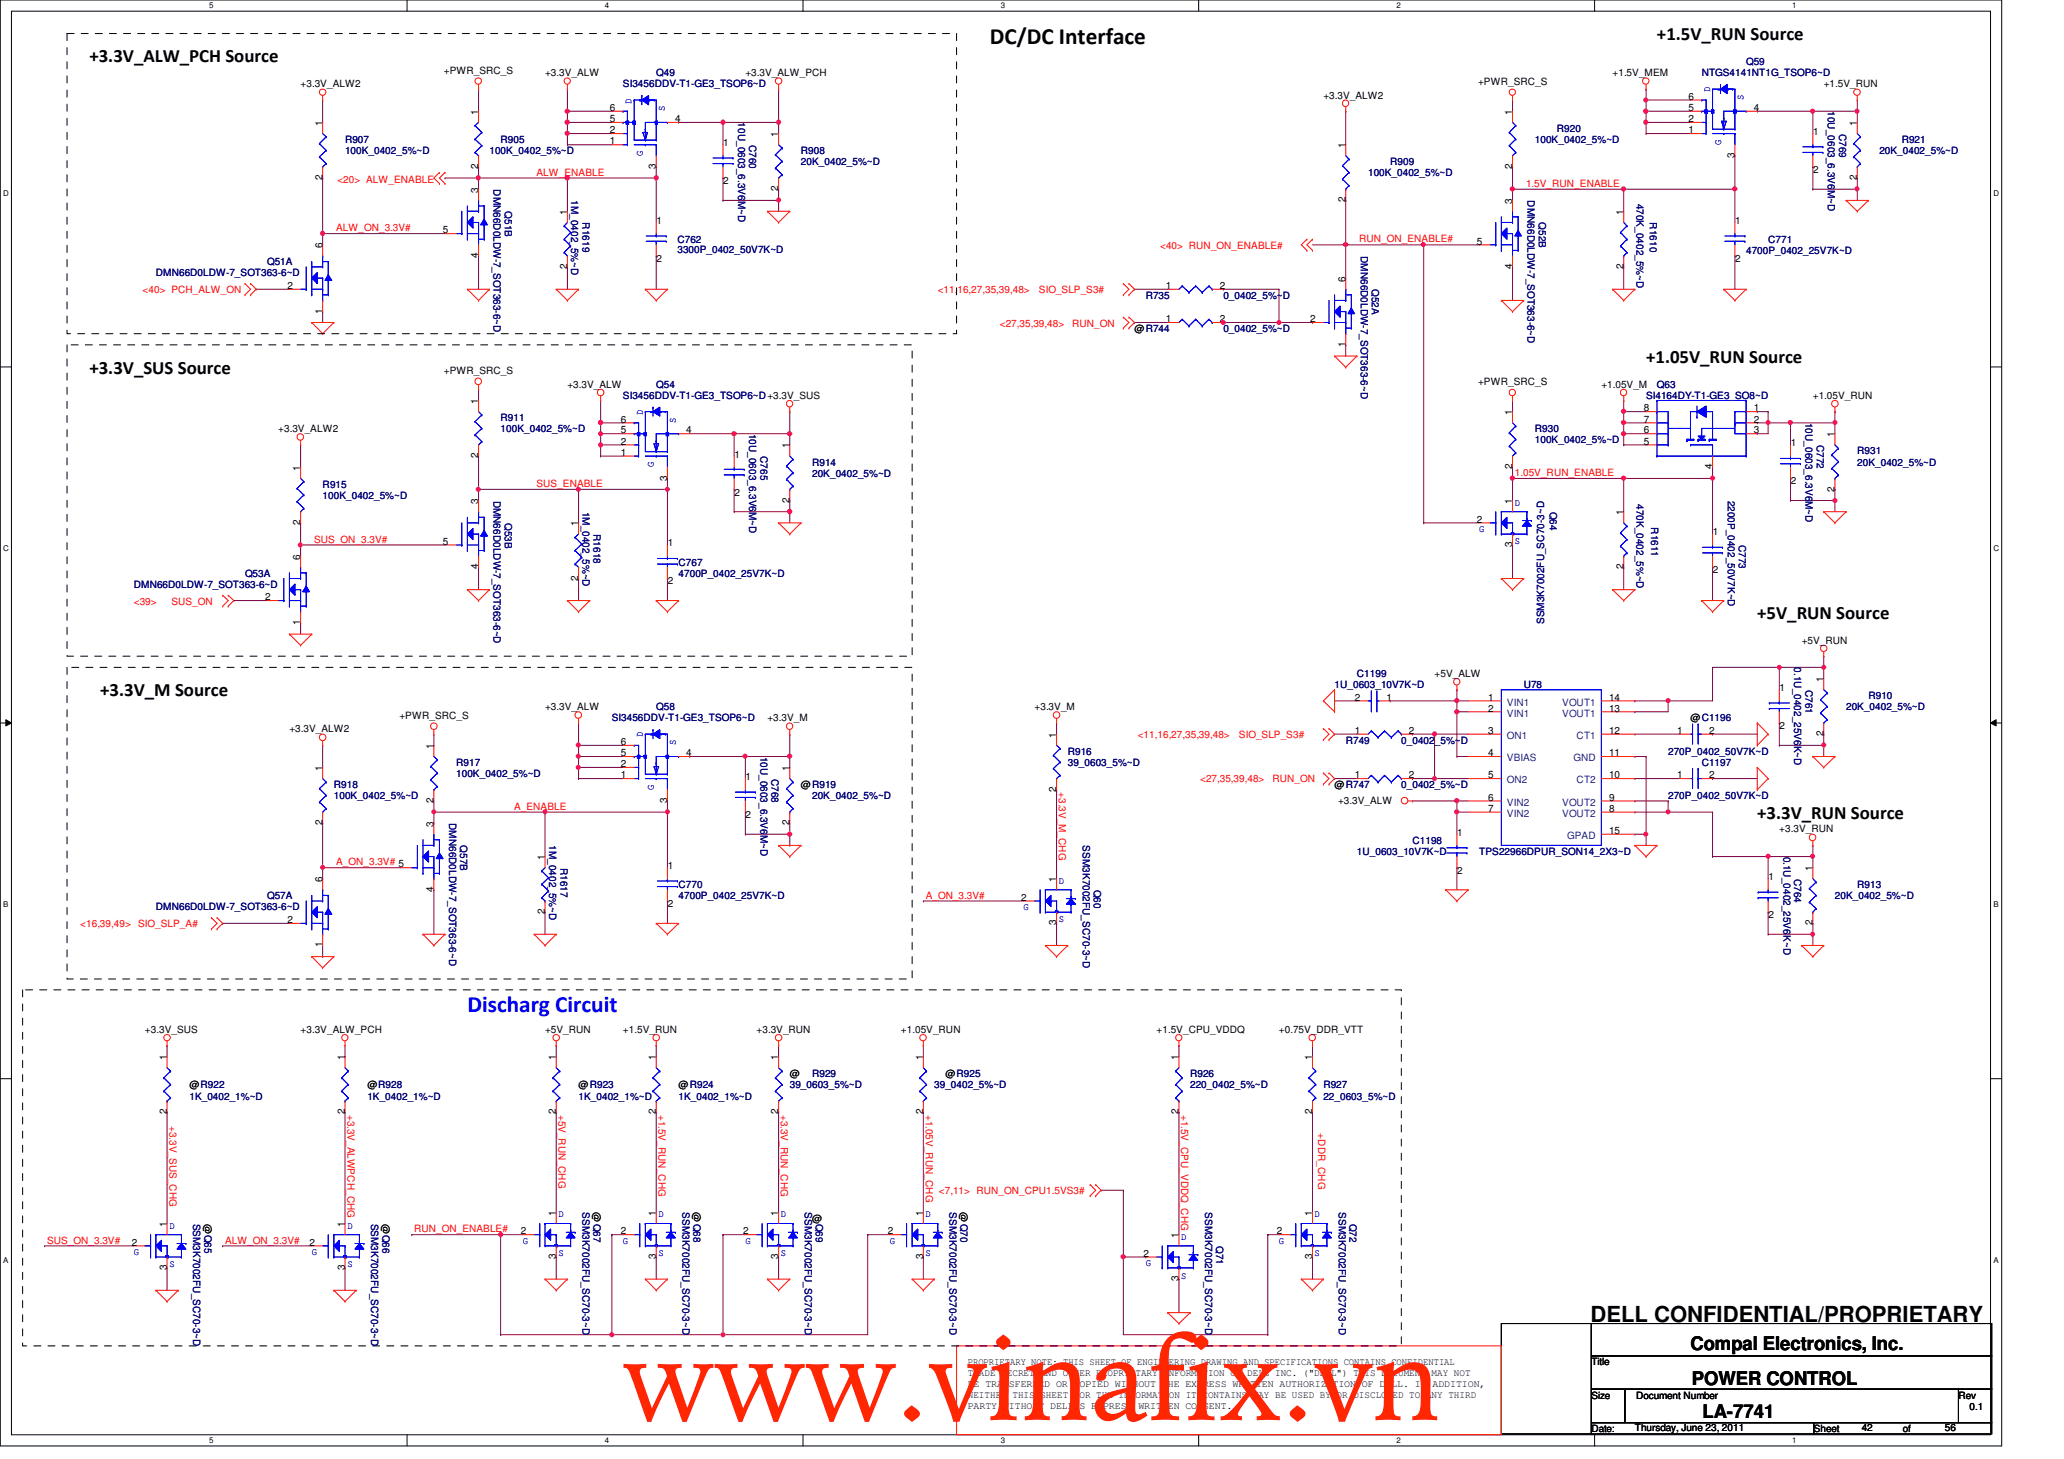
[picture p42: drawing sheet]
<svg xmlns="http://www.w3.org/2000/svg" width="297mm" height="210mm" viewBox="0 0 297 210" stroke-linecap="round" stroke-linejoin="round" font-family="sans-serif">
<defs><g id="words">
<text font-size="16.9" fill="#ff2600" x="89.6" y="204.3">www.vinafix.vn</text>
<text font-size="3.3" x="142.4" y="6.4">DC/DC Interface</text>
<text font-size="3.3" fill="#00f" x="67.3" y="145.6">Discharg Circuit</text>
<text font-size="3.2" x="228.9" y="190.2">DELL CONFIDENTIAL/PROPRIETARY</text>
<g font-size="2.7">
<text x="238.5" y="5.8">+1.5V_RUN Source</text>
<text x="12.9" y="9">+3.3V_ALW_PCH Source</text>
<text x="12.9" y="53.8">+3.3V_SUS Source</text>
<text x="236.9" y="52.2">+1.05V_RUN Source</text>
<text x="252.9" y="89">+5V_RUN Source</text>
<text x="14.4" y="100.2">+3.3V_M Source</text>
<text x="252.9" y="117.8">+3.3V_RUN Source</text>
<text x="243.3" y="194.3">Compal Electronics, Inc.</text>
<text x="243.5" y="199.2">POWER CONTROL</text>
<text x="245" y="204">LA-7741</text>
</g>
<g font-size="1.4">
<text x="63.9" y="10.6">+PWR_SRC_S</text>
<text x="78.4" y="11">+3.3V_ALW</text>
<text x="107.3" y="11">+3.3V_ALW_PCH</text>
<text x="232.1" y="11">+1.5V_MEM</text>
<text x="43.3" y="12.6">+3.3V_ALW2</text>
<text x="68.8" y="16.5" transform="rotate(-90 68.8 16.5)">1</text>
<text x="87.8" y="16">6</text>
<text x="87.8" y="17.6">5</text>
<text x="97.2" y="17.6">4</text>
<text x="190.5" y="14.2">+3.3V_ALW2</text>
<text x="212.7" y="12.2">+PWR_SRC_S</text>
<text x="217.6" y="16.5" transform="rotate(-90 217.6 16.5)">1</text>
<text x="243" y="14.4">6</text>
<text x="243" y="17.6">2</text>
<text x="243" y="16">5</text>
<text x="252.4" y="16">4</text>
<text x="262.5" y="12.6">+1.5V_RUN</text>
<text x="46.4" y="18.1" transform="rotate(-90 46.4 18.1)">1</text>
<text x="87.8" y="19.2">2</text>
<text x="87.8" y="20.8">1</text>
<text x="104.1" y="21">1</text>
<text x="112" y="19.7" transform="rotate(-90 112 19.7)">1</text>
<text x="193.6" y="21.3" transform="rotate(-90 193.6 21.3)">1</text>
<text x="243" y="19.2">1</text>
<text x="249.6" y="22.7" transform="rotate(-90 249.6 22.7)">3</text>
<text x="260.9" y="19.4">1</text>
<text x="267.2" y="18.1" transform="rotate(-90 267.2 18.1)">1</text>
<text x="46.4" y="25.9" transform="rotate(-90 46.4 25.9)">2</text>
<text x="68.8" y="27.7" transform="rotate(-90 68.8 27.7)">3</text>
<text x="68.8" y="24.3" transform="rotate(-90 68.8 24.3)">2</text>
<text x="94.4" y="24.3" transform="rotate(-90 94.4 24.3)">3</text>
<text x="104.1" y="26.5">2</text>
<text x="112" y="27.5" transform="rotate(-90 112 27.5)">2</text>
<text x="193.6" y="29.1" transform="rotate(-90 193.6 29.1)">2</text>
<text x="217.6" y="29.3" transform="rotate(-90 217.6 29.3)">3</text>
<text x="217.6" y="24.3" transform="rotate(-90 217.6 24.3)">2</text>
<text x="260.9" y="24.8">2</text>
<text x="267.2" y="25.9" transform="rotate(-90 267.2 25.9)">2</text>
<text x="46.4" y="35.7" transform="rotate(-90 46.4 35.7)">6</text>
<text x="63.8" y="33.6">5</text>
<text x="81.6" y="30.9" transform="rotate(-90 81.6 30.9)">1</text>
<text x="94.5" y="32.2">1</text>
<text x="212.6" y="35.2">5</text>
<text x="233.6" y="30.9" transform="rotate(-90 233.6 30.9)">1</text>
<text x="249.7" y="32.2">1</text>
<text x="41.4" y="41.6">2</text>
<text x="68.8" y="37.1" transform="rotate(-90 68.8 37.1)">4</text>
<text x="81.6" y="38.7" transform="rotate(-90 81.6 38.7)">2</text>
<text x="94.5" y="37.7">2</text>
<text x="167.8" y="41.6">1</text>
<text x="175.6" y="41.6">2</text>
<text x="193.6" y="40.5" transform="rotate(-90 193.6 40.5)">6</text>
<text x="217.6" y="38.7" transform="rotate(-90 217.6 38.7)">4</text>
<text x="233.6" y="38.7" transform="rotate(-90 233.6 38.7)">2</text>
<text x="249.7" y="37.7">2</text>
<text x="46.4" y="45.1" transform="rotate(-90 46.4 45.1)">1</text>
<text x="163.3" y="47.8">@R744</text>
<text x="167.8" y="46.4">1</text>
<text x="175.6" y="46.4">2</text>
<text x="188.5" y="46.4">2</text>
<text x="63.9" y="53.8">+PWR_SRC_S</text>
<text x="193.6" y="49.9" transform="rotate(-90 193.6 49.9)">1</text>
<text x="68.8" y="58.1" transform="rotate(-90 68.8 58.1)">1</text>
<text x="81.7" y="55.8">+3.3V_ALW</text>
<text x="212.7" y="55.5">+PWR_SRC_S</text>
<text x="217.6" y="59.7" transform="rotate(-90 217.6 59.7)">1</text>
<text x="230.5" y="55.8">+1.05V_M</text>
<text x="236.6" y="59.2">8</text>
<text x="252.4" y="59.2">1</text>
<text x="260.9" y="57.4">+1.05V_RUN</text>
<text x="40" y="62.2">+3.3V_ALW2</text>
<text x="68.8" y="65.9" transform="rotate(-90 68.8 65.9)">2</text>
<text x="89.4" y="60.8">6</text>
<text x="89.4" y="64">2</text>
<text x="89.4" y="62.4">5</text>
<text x="89.4" y="65.6">1</text>
<text x="98.8" y="62.4">4</text>
<text x="105.7" y="65.8">1</text>
<text x="113.6" y="64.5" transform="rotate(-90 113.6 64.5)">1</text>
<text x="236.6" y="62.4">6</text>
<text x="236.6" y="64">5</text>
<text x="236.6" y="60.8">7</text>
<text x="252.4" y="62.4">3</text>
<text x="252.4" y="60.8">2</text>
<text x="257.7" y="64.2">1</text>
<text x="264" y="62.9" transform="rotate(-90 264 62.9)">1</text>
<text x="43.2" y="67.7" transform="rotate(-90 43.2 67.7)">1</text>
<text x="96" y="69.1" transform="rotate(-90 96 69.1)">3</text>
<text x="105.7" y="71.3">2</text>
<text x="217.6" y="67.5" transform="rotate(-90 217.6 67.5)">2</text>
<text x="246.4" y="67.5" transform="rotate(-90 246.4 67.5)">4</text>
<text x="257.7" y="69.7">2</text>
<text x="264" y="70.7" transform="rotate(-90 264 70.7)">2</text>
<text x="43.2" y="75.5" transform="rotate(-90 43.2 75.5)">2</text>
<text x="68.8" y="72.5" transform="rotate(-90 68.8 72.5)">3</text>
<text x="83.2" y="75.7" transform="rotate(-90 83.2 75.7)">1</text>
<text x="113.6" y="72.3" transform="rotate(-90 113.6 72.3)">2</text>
<text x="212.6" y="75.2">2</text>
<text x="217.6" y="72.5" transform="rotate(-90 217.6 72.5)">1</text>
<text x="233.6" y="74.1" transform="rotate(-90 233.6 74.1)">1</text>
<text x="246.5" y="77">1</text>
<text x="43.2" y="80.5" transform="rotate(-90 43.2 80.5)">6</text>
<text x="63.8" y="78.4">5</text>
<text x="68.8" y="81.9" transform="rotate(-90 68.8 81.9)">4</text>
<text x="83.2" y="83.5" transform="rotate(-90 83.2 83.5)">2</text>
<text x="96.1" y="78.6">1</text>
<text x="217.6" y="78.7" transform="rotate(-90 217.6 78.7)">3</text>
<text x="233.6" y="81.9" transform="rotate(-90 233.6 81.9)">2</text>
<text x="246.5" y="82.5">2</text>
<text x="38.1" y="86.4">2</text>
<text x="43.2" y="89.9" transform="rotate(-90 43.2 89.9)">1</text>
<text x="96.1" y="84.1">2</text>
<text x="259.3" y="92.6">+5V_RUN</text>
<text x="195" y="100.8">2</text>
<text x="199.6" y="100.8">1</text>
<text x="206.5" y="97.4">+5V_ALW</text>
<text x="214.2" y="100.8">1</text>
<text x="231.6" y="100.8">14</text>
<text x="256.1" y="99.4">1</text>
<text x="262.4" y="98.1" transform="rotate(-90 262.4 98.1)">1</text>
<text x="41.7" y="105.4">+3.3V_ALW2</text>
<text x="57.5" y="103.5">+PWR_SRC_S</text>
<text x="62.4" y="107.7" transform="rotate(-90 62.4 107.7)">1</text>
<text x="78.4" y="102.2">+3.3V_ALW</text>
<text x="89.4" y="107.2">6</text>
<text x="110.4" y="103.8">+3.3V_M</text>
<text x="148.9" y="102.2">+3.3V_M</text>
<text x="152" y="106.1" transform="rotate(-90 152 106.1)">1</text>
<text x="195" y="105.6">1</text>
<text x="202.8" y="105.6">2</text>
<text x="214.2" y="102.4">2</text>
<text x="214.2" y="105.6">3</text>
<text x="231.6" y="105.6">12</text>
<text x="231.6" y="102.4">13</text>
<text x="241.4" y="105.6">1</text>
<text x="243.3" y="103.8">@C1196</text>
<text x="246" y="105.6">2</text>
<text x="256.1" y="104.9">2</text>
<text x="262.4" y="105.9" transform="rotate(-90 262.4 105.9)">2</text>
<text x="46.4" y="110.9" transform="rotate(-90 46.4 110.9)">1</text>
<text x="89.4" y="110.4">2</text>
<text x="89.4" y="108.8">5</text>
<text x="89.4" y="112">1</text>
<text x="98.8" y="108.8">4</text>
<text x="107.3" y="112.2">1</text>
<text x="113.6" y="110.9" transform="rotate(-90 113.6 110.9)">1</text>
<text x="115.3" y="113.4">@R919</text>
<text x="152" y="113.9" transform="rotate(-90 152 113.9)">2</text>
<text x="192.1" y="113.4">@R747</text>
<text x="195" y="112">1</text>
<text x="202.8" y="112">2</text>
<text x="214.2" y="108.8">4</text>
<text x="214.2" y="112">5</text>
<text x="231.6" y="108.8">11</text>
<text x="231.6" y="112">10</text>
<text x="241.4" y="112">1</text>
<text x="246" y="112">2</text>
<text x="46.4" y="118.7" transform="rotate(-90 46.4 118.7)">2</text>
<text x="62.4" y="118.9" transform="rotate(-90 62.4 118.9)">3</text>
<text x="62.4" y="115.5" transform="rotate(-90 62.4 115.5)">2</text>
<text x="96" y="115.5" transform="rotate(-90 96 115.5)">3</text>
<text x="107.3" y="117.7">2</text>
<text x="113.6" y="118.7" transform="rotate(-90 113.6 118.7)">2</text>
<text x="192.6" y="115.6">+3.3V_ALW</text>
<text x="214.2" y="115.2">6</text>
<text x="214.2" y="116.8">7</text>
<text x="231.6" y="115.2">9</text>
<text x="231.6" y="116.8">8</text>
<text x="231.6" y="120">15</text>
<text x="256.1" y="119.8">+3.3V_RUN</text>
<text x="78.4" y="123.7" transform="rotate(-90 78.4 123.7)">1</text>
<text x="96.1" y="125">1</text>
<text x="209.7" y="120.2">1</text>
<text x="209.7" y="125.7">2</text>
<text x="260.9" y="125.3" transform="rotate(-90 260.9 125.3)">1</text>
<text x="46.4" y="126.9" transform="rotate(-90 46.4 126.9)">6</text>
<text x="62.4" y="128.3" transform="rotate(-90 62.4 128.3)">4</text>
<text x="78.4" y="131.5" transform="rotate(-90 78.4 131.5)">2</text>
<text x="96.1" y="130.5">2</text>
<text x="147" y="129.6">2</text>
<text x="152" y="126.9" transform="rotate(-90 152 126.9)">1</text>
<text x="254.5" y="126.6">1</text>
<text x="41.4" y="132.8">2</text>
<text x="46.4" y="136.3" transform="rotate(-90 46.4 136.3)">1</text>
<text x="152" y="133.1" transform="rotate(-90 152 133.1)">3</text>
<text x="254.5" y="132.1">2</text>
<text x="260.9" y="133.1" transform="rotate(-90 260.9 133.1)">2</text>
<text x="20.9" y="148.6">+3.3V_SUS</text>
<text x="43.3" y="148.6">+3.3V_ALW_PCH</text>
<text x="78.4" y="148.6">+5V_RUN</text>
<text x="89.7" y="148.6">+1.5V_RUN</text>
<text x="108.9" y="148.6">+3.3V_RUN</text>
<text x="129.7" y="148.6">+1.05V_RUN</text>
<text x="166.5" y="148.6">+1.5V_CPU_VDDQ</text>
<text x="184.1" y="148.6">+0.75V_DDR_VTT</text>
<text x="24" y="152.5" transform="rotate(-90 24 152.5)">1</text>
<text x="49.6" y="152.5" transform="rotate(-90 49.6 152.5)">1</text>
<text x="80" y="152.5" transform="rotate(-90 80 152.5)">1</text>
<text x="94.4" y="152.5" transform="rotate(-90 94.4 152.5)">1</text>
<text x="112" y="152.5" transform="rotate(-90 112 152.5)">1</text>
<text x="113.7" y="155">@</text>
<text x="132.8" y="152.5" transform="rotate(-90 132.8 152.5)">1</text>
<text x="136.1" y="155">@R925</text>
<text x="169.6" y="152.5" transform="rotate(-90 169.6 152.5)">1</text>
<text x="188.8" y="152.5" transform="rotate(-90 188.8 152.5)">1</text>
<text x="24" y="160.3" transform="rotate(-90 24 160.3)">2</text>
<text x="27.3" y="156.6">@R922</text>
<text x="49.6" y="160.3" transform="rotate(-90 49.6 160.3)">2</text>
<text x="52.9" y="156.6">@R928</text>
<text x="80" y="160.3" transform="rotate(-90 80 160.3)">2</text>
<text x="83.3" y="156.6">@R923</text>
<text x="94.4" y="160.3" transform="rotate(-90 94.4 160.3)">2</text>
<text x="97.7" y="156.6">@R924</text>
<text x="112" y="160.3" transform="rotate(-90 112 160.3)">2</text>
<text x="132.8" y="160.3" transform="rotate(-90 132.8 160.3)">2</text>
<text x="169.6" y="160.3" transform="rotate(-90 169.6 160.3)">2</text>
<text x="188.8" y="160.3" transform="rotate(-90 188.8 160.3)">2</text>
<text x="19" y="179.2">2</text>
<text x="24" y="176.5" transform="rotate(-90 24 176.5)">1</text>
<text x="29.4" y="176" transform="rotate(90 29.4 176)">@Q65</text>
<text x="44.5" y="179.2">2</text>
<text x="49.6" y="176.5" transform="rotate(-90 49.6 176.5)">1</text>
<text x="55" y="176" transform="rotate(90 55 176)">@Q66</text>
<text x="75" y="177.6">2</text>
<text x="80" y="174.9" transform="rotate(-90 80 174.9)">1</text>
<text x="85.4" y="174.4" transform="rotate(90 85.4 174.4)">@Q67</text>
<text x="89.4" y="177.6">2</text>
<text x="94.4" y="174.9" transform="rotate(-90 94.4 174.9)">1</text>
<text x="99.8" y="174.4" transform="rotate(90 99.8 174.4)">@Q68</text>
<text x="107" y="177.6">2</text>
<text x="112" y="174.9" transform="rotate(-90 112 174.9)">1</text>
<text x="116.9" y="175.8">@</text>
<text x="127.8" y="177.6">2</text>
<text x="132.8" y="174.9" transform="rotate(-90 132.8 174.9)">1</text>
<text x="138.2" y="174.4" transform="rotate(90 138.2 174.4)">@Q70</text>
<text x="169.6" y="178.1" transform="rotate(-90 169.6 178.1)">1</text>
<text x="183.8" y="177.6">2</text>
<text x="188.8" y="174.9" transform="rotate(-90 188.8 174.9)">1</text>
<text x="24" y="182.8" transform="rotate(-90 24 182.8)">3</text>
<text x="49.6" y="182.8" transform="rotate(-90 49.6 182.8)">3</text>
<text x="80" y="181.1" transform="rotate(-90 80 181.1)">3</text>
<text x="94.4" y="181.1" transform="rotate(-90 94.4 181.1)">3</text>
<text x="112" y="181.1" transform="rotate(-90 112 181.1)">3</text>
<text x="132.8" y="181.1" transform="rotate(-90 132.8 181.1)">3</text>
<text x="164.5" y="180.8">2</text>
<text x="169.6" y="184.3" transform="rotate(-90 169.6 184.3)">3</text>
<text x="188.8" y="181.1" transform="rotate(-90 188.8 181.1)">3</text>
<text x="139.3" y="196.4">PROPRIETARY NOTE: THIS SHEET OF ENGINEERING DRAWING AND SPECIFICATIONS CONTAINS CONFIDENTIAL</text>
<text x="139.3" y="198">TRADE SECRET AND OTHER PROPRIETARY INFORMATION OF DELL INC. (&quot;DELL&quot;) THIS DOCUMENT MAY NOT</text>
<text x="229" y="196.4">Title</text>
<text x="139.3" y="199.6">BE TRANSFERRED OR COPIED WITHOUT THE EXPRESS WRITTEN AUTHORIZATION OF DELL. IN ADDITION,</text>
<text x="139.3" y="201.1">NEITHER THIS SHEET NOR THE INFORMATION IT CONTAINS WAY BE USED BY OR DISCLOSED TO ANY THIRD</text>
<text x="139.3" y="202.7">PARTY WITHOUT DELL'S EXPRESS WRITTEN CONSENT.</text>
<text x="229" y="201.2">Size</text>
<text x="235.5" y="201.2">Document Number</text>
<text x="281.9" y="201.2">Rev</text>
<text x="283.5" y="202.8">0.1</text>
<text x="229" y="206">Date:</text>
<text x="235.3" y="205.9">Thursday, June 23, 2011</text>
<text x="261" y="206">Sheet</text>
<text x="267.9" y="205.9">42</text>
<text x="273.9" y="206">of</text>
<text x="279.9" y="205.9">56</text>
</g>
<g font-size="1.4" fill="#000080">
<text x="94.4" y="11">Q49</text>
<text x="244.9" y="11">NTGS4141NT1G_TSOP6~D</text>
<text x="251.3" y="9.4">Q59</text>
<text x="89.7" y="12.6">SI3456DDV-T1-GE3_TSOP6~D</text>
<text x="106.2" y="17.6" transform="rotate(90 106.2 17.6)">10U_0603_6.3V6M~D</text>
<text x="263.1" y="16" transform="rotate(90 263.1 16)">10U_0603_6.3V6M~D</text>
<text x="49.7" y="20.6">R907</text>
<text x="49.7" y="22.2">100K_0402_5%~D</text>
<text x="70.4" y="22.2">100K_0402_5%~D</text>
<text x="72" y="20.6">R905</text>
<text x="107.8" y="20.8" transform="rotate(90 107.8 20.8)">C760</text>
<text x="115.3" y="22.2">R908</text>
<text x="115.3" y="23.7">20K_0402_5%~D</text>
<text x="200.1" y="23.7">R909</text>
<text x="220.9" y="20.6">100K_0402_5%~D</text>
<text x="224.1" y="19">R920</text>
<text x="264.7" y="19.2" transform="rotate(90 264.7 19.2)">C769</text>
<text x="270.5" y="22.2">20K_0402_5%~D</text>
<text x="273.7" y="20.6">R921</text>
<text x="71" y="27.2" transform="rotate(90 71 27.2)">DMN66D0LDW-7_SOT363-6~D</text>
<text x="82.2" y="28.8" transform="rotate(90 82.2 28.8)">1M_0402_5%~D</text>
<text x="196.9" y="25.4">100K_0402_5%~D</text>
<text x="219.8" y="28.8" transform="rotate(90 219.8 28.8)">DMN66D0LDW-7_SOT363-6~D</text>
<text x="235.5" y="29.3" transform="rotate(90 235.5 29.3)">470K_0402_5%~D</text>
<text x="72.6" y="30.4" transform="rotate(90 72.6 30.4)">Q51B</text>
<text x="83.8" y="32" transform="rotate(90 83.8 32)">R1619</text>
<text x="97.5" y="35">C762</text>
<text x="221.4" y="32" transform="rotate(90 221.4 32)">Q52B</text>
<text x="237.4" y="32" transform="rotate(90 237.4 32)">R1610</text>
<text x="254.5" y="35">C771</text>
<text x="22.4" y="39.8">DMN66D0LDW-7_SOT363-6~D</text>
<text x="38.4" y="38.2">Q51A</text>
<text x="97.5" y="36.4">3300P_0402_50V7K~D</text>
<text x="195.8" y="36.8" transform="rotate(90 195.8 36.8)">DMN66D0LDW-7_SOT363-6~D</text>
<text x="197.4" y="41.6" transform="rotate(90 197.4 41.6)">Q52A</text>
<text x="251.3" y="36.6">4700P_0402_25V7K~D</text>
<text x="164.9" y="43">R735</text>
<text x="176.1" y="47.8">0_0402_5%~D</text>
<text x="176.1" y="43">0_0402_5%~D</text>
<text x="89.7" y="57.4">SI3456DDV-T1-GE3_TSOP6~D+3.3V_SUS</text>
<text x="94.4" y="55.8">Q54</text>
<text x="236.9" y="57.4">SI4164DY-T1-GE3_SO8~D</text>
<text x="238.5" y="55.8">Q63</text>
<text x="72" y="60.6">R911</text>
<text x="72" y="62.2">100K_0402_5%~D</text>
<text x="107.8" y="62.4" transform="rotate(90 107.8 62.4)">10U_0603_6.3V6M~D</text>
<text x="109.4" y="65.6" transform="rotate(90 109.4 65.6)">C765</text>
<text x="220.9" y="62.2">R930</text>
<text x="220.9" y="63.8">100K_0402_5%~D</text>
<text x="259.8" y="60.8" transform="rotate(90 259.8 60.8)">10U_0603_6.3V6M~D</text>
<text x="261.4" y="64" transform="rotate(90 261.4 64)">C772</text>
<text x="267.3" y="65.4">R931</text>
<text x="46.4" y="70.2">R915</text>
<text x="46.4" y="71.8">100K_0402_5%~D</text>
<text x="116.9" y="67">R914</text>
<text x="116.9" y="68.6">20K_0402_5%~D</text>
<text x="267.3" y="67">20K_0402_5%~D</text>
<text x="71" y="72" transform="rotate(90 71 72)">DMN66D0LDW-7_SOT363-6~D</text>
<text x="72.6" y="75.2" transform="rotate(90 72.6 75.2)">Q53B</text>
<text x="83.8" y="73.6" transform="rotate(90 83.8 73.6)">1M_0402_5%~D</text>
<text x="85.4" y="76.8" transform="rotate(90 85.4 76.8)">R1618</text>
<text x="223.1" y="73.6" transform="rotate(90 223.1 73.6)">Q64</text>
<text x="235.5" y="72.5" transform="rotate(90 235.5 72.5)">470K_0402_5%~D</text>
<text x="237.6" y="75.9" transform="rotate(90 237.6 75.9)">R1611</text>
<text x="248.7" y="72" transform="rotate(90 248.7 72)">2200P_0402_50V7K~D</text>
<text x="35.3" y="83">Q53A</text>
<text x="97.7" y="81.4">C767</text>
<text x="97.7" y="83">4700P_0402_25V7K~D</text>
<text x="250.2" y="78.4" transform="rotate(90 250.2 78.4)">C773</text>
<text x="19.3" y="84.6">DMN66D0LDW-7_SOT363-6~D</text>
<text x="222.2" y="89.8" transform="rotate(-90 222.2 89.8)">SSM3K7002FU_SC70-3~D</text>
<text x="192.1" y="99">1U_0603_10V7K~D</text>
<text x="195.3" y="97.4">C1199</text>
<text x="219.3" y="99">U78</text>
<text x="258.2" y="96" transform="rotate(90 258.2 96)">0.1U_0402_25V6K~D</text>
<text x="259.8" y="99.2" transform="rotate(90 259.8 99.2)">C761</text>
<text x="268.9" y="100.6">R910</text>
<text x="88" y="103.8">SI3456DDV-T1-GE3_TSOP6~D</text>
<text x="94.4" y="102.2">Q58</text>
<text x="193.7" y="107">R749</text>
<text x="201.7" y="107">0_0402_5%~D</text>
<text x="265.7" y="102.2">20K_0402_5%~D</text>
<text x="48" y="113.4">R918</text>
<text x="65.7" y="110.2">R917</text>
<text x="65.7" y="111.8">100K_0402_5%~D</text>
<text x="109.4" y="108.8" transform="rotate(90 109.4 108.8)">10U_0603_6.3V6M~D</text>
<text x="111" y="112" transform="rotate(90 111 112)">C768</text>
<text x="153.7" y="108.6">R916</text>
<text x="153.7" y="110.2">39_0603_5%~D</text>
<text x="201.7" y="113.4">0_0402_5%~D</text>
<text x="240.1" y="108.6">270P_0402_50V7K~D</text>
<text x="244.9" y="110.2">C1197</text>
<text x="48" y="115">100K_0402_5%~D</text>
<text x="64.6" y="118.4" transform="rotate(90 64.6 118.4)">DMN66D0LDW-7_SOT363-6~D</text>
<text x="116.9" y="115">20K_0402_5%~D</text>
<text x="240.1" y="115">270P_0402_50V7K~D</text>
<text x="66.2" y="121.6" transform="rotate(90 66.2 121.6)">Q57B</text>
<text x="79" y="121.6" transform="rotate(90 79 121.6)">1M_0402_5%~D</text>
<text x="80.6" y="124.8" transform="rotate(90 80.6 124.8)">R1617</text>
<text x="155.8" y="121.6" transform="rotate(90 155.8 121.6)">SSM3K7002FU_SC70-3~D</text>
<text x="195.3" y="123">1U_0603_10V7K~D</text>
<text x="203.3" y="121.4">C1198</text>
<text x="212.9" y="123">TPS22966DPUR_SON14_2X3~D</text>
<text x="256.7" y="123.2" transform="rotate(90 256.7 123.2)">0.1U_0402_25V6K~D</text>
<text x="22.4" y="131">DMN66D0LDW-7_SOT363-6~D</text>
<text x="38.4" y="129.4">Q57A</text>
<text x="97.7" y="127.8">C770</text>
<text x="97.7" y="129.4">4700P_0402_25V7K~D</text>
<text x="157.4" y="128" transform="rotate(90 157.4 128)">Q60</text>
<text x="258.2" y="126.4" transform="rotate(90 258.2 126.4)">C764</text>
<text x="264.1" y="129.4">20K_0402_5%~D</text>
<text x="267.3" y="127.8">R913</text>
<text x="116.9" y="155">R929</text>
<text x="171.3" y="155">R926</text>
<text x="27.3" y="158.2">1K_0402_1%~D</text>
<text x="52.9" y="158.2">1K_0402_1%~D</text>
<text x="83.3" y="158.2">1K_0402_1%~D</text>
<text x="97.7" y="158.2">1K_0402_1%~D</text>
<text x="113.7" y="156.6">39_0603_5%~D</text>
<text x="134.4" y="156.6">39_0402_5%~D</text>
<text x="171.3" y="156.6">220_0402_5%~D</text>
<text x="190.5" y="156.6">R927</text>
<text x="190.5" y="158.2">22_0603_5%~D</text>
<text x="27.8" y="176" transform="rotate(90 27.8 176)">SSM3K7002FU_SC70-3~D</text>
<text x="53.4" y="176" transform="rotate(90 53.4 176)">SSM3K7002FU_SC70-3~D</text>
<text x="83.8" y="174.4" transform="rotate(90 83.8 174.4)">SSM3K7002FU_SC70-3~D</text>
<text x="98.2" y="174.4" transform="rotate(90 98.2 174.4)">SSM3K7002FU_SC70-3~D</text>
<text x="115.8" y="174.4" transform="rotate(90 115.8 174.4)">SSM3K7002FU_SC70-3~D</text>
<text x="117.4" y="176" transform="rotate(90 117.4 176)">Q69</text>
<text x="136.6" y="174.4" transform="rotate(90 136.6 174.4)">SSM3K7002FU_SC70-3~D</text>
<text x="173.4" y="174.4" transform="rotate(90 173.4 174.4)">SSM3K7002FU_SC70-3~D</text>
<text x="175" y="179.2" transform="rotate(90 175 179.2)">Q71</text>
<text x="192.7" y="174.4" transform="rotate(90 192.7 174.4)">SSM3K7002FU_SC70-3~D</text>
<text x="194.2" y="176" transform="rotate(90 194.2 176)">Q72</text>
</g>
<g font-size="1.4" fill="#00f">
<text x="90.9" y="14.9" transform="rotate(-90 90.9 14.9)">D</text>
<text x="95.7" y="16" transform="rotate(-90 95.7 16)">S</text>
<text x="246.1" y="13.3" transform="rotate(-90 246.1 13.3)">D</text>
<text x="250.9" y="14.4" transform="rotate(-90 250.9 14.4)">S</text>
<text x="92.5" y="22.4" transform="rotate(-90 92.5 22.4)">G</text>
<text x="247.7" y="20.8" transform="rotate(-90 247.7 20.8)">G</text>
<text x="92.5" y="59.7" transform="rotate(-90 92.5 59.7)">D</text>
<text x="97.3" y="60.8" transform="rotate(-90 97.3 60.8)">S</text>
<text x="94.1" y="67.2" transform="rotate(-90 94.1 67.2)">G</text>
<text x="212.9" y="76.6">G</text>
<text x="218" y="72.7">D</text>
<text x="218" y="78.3">S</text>
<text x="92.5" y="106.1" transform="rotate(-90 92.5 106.1)">D</text>
<text x="97.3" y="107.2" transform="rotate(-90 97.3 107.2)">S</text>
<text x="94.1" y="113.6" transform="rotate(-90 94.1 113.6)">G</text>
<text x="147.3" y="131">G</text>
<text x="152.4" y="127.1">D</text>
<text x="152.4" y="132.7">S</text>
<text x="24.4" y="176.7">D</text>
<text x="50" y="176.7">D</text>
<text x="75.3" y="179">G</text>
<text x="80.4" y="175.1">D</text>
<text x="89.7" y="179">G</text>
<text x="94.8" y="175.1">D</text>
<text x="107.3" y="179">G</text>
<text x="112.4" y="175.1">D</text>
<text x="128.1" y="179">G</text>
<text x="133.2" y="175.1">D</text>
<text x="170" y="178.4">D</text>
<text x="184.1" y="179">G</text>
<text x="189.2" y="175.1">D</text>
<text x="19.3" y="180.6">G</text>
<text x="24.4" y="182.3">S</text>
<text x="44.9" y="180.6">G</text>
<text x="50" y="182.3">S</text>
<text x="80.4" y="180.7">S</text>
<text x="94.8" y="180.7">S</text>
<text x="112.4" y="180.7">S</text>
<text x="133.2" y="180.7">S</text>
<text x="164.9" y="182.2">G</text>
<text x="170" y="183.9">S</text>
<text x="189.2" y="180.7">S</text>
</g>
<g font-size="1.4" fill="#f00">
<text x="48.6" y="26.3">&lt;20&gt; ALW_ENABLE</text>
<text x="77.2" y="25.3">ALW_ENABLE</text>
<text x="219.6" y="26.9">1.5V_RUN_ENABLE</text>
<text x="48.4" y="33.3">ALW_ON_3.3V#</text>
<text x="167" y="35.8">&lt;40&gt; RUN_ON_ENABLE#</text>
<text x="195.6" y="34.9">RUN_ON_ENABLE#</text>
<text x="20.5" y="42.2">&lt;40&gt; PCH_ALW_ON</text>
<text x="135" y="42.2">&lt;11,16,27,35,39,48&gt;</text>
<text x="143.9" y="47">&lt;27,35,39,48&gt;</text>
<text x="149.5" y="42.2">SIO_SLP_S3#</text>
<text x="154.3" y="47">RUN_ON</text>
<text x="77.2" y="70.1">SUS_ENABLE</text>
<text x="218" y="68.5">1.05V_RUN_ENABLE</text>
<text x="45.2" y="78.1">SUS_ON_3.3V#</text>
<text x="19.3" y="87">&lt;39&gt;</text>
<text x="24.7" y="87">SUS_ON</text>
<text x="163.7" y="106.2">&lt;11,16,27,35,39,48&gt;</text>
<text x="178.3" y="106.2">SIO_SLP_S3#</text>
<text x="152.4" y="114" transform="rotate(90 152.4 114)">+3.3V_M_CHG</text>
<text x="172.7" y="112.6">&lt;27,35,39,48&gt;</text>
<text x="183.1" y="112.6">RUN_ON</text>
<text x="74" y="116.5">A_ENABLE</text>
<text x="48.4" y="124.5">A_ON_3.3V# 5</text>
<text x="133.2" y="129.3">A_ON_3.3V#</text>
<text x="11.6" y="133.4">&lt;16,39,49&gt;</text>
<text x="19.9" y="133.4">SIO_SLP_A#</text>
<text x="24.4" y="162" transform="rotate(90 24.4 162)">+3.3V_SUS_CHG</text>
<text x="50" y="160.4" transform="rotate(90 50 160.4)">+3.3V_ALWPCH_CHG</text>
<text x="80.4" y="160.4" transform="rotate(90 80.4 160.4)">+5V_RUN_CHG</text>
<text x="94.8" y="160.4" transform="rotate(90 94.8 160.4)">+1.5V_RUN_CHG</text>
<text x="112.4" y="160.4" transform="rotate(90 112.4 160.4)">+3.3V_RUN_CHG</text>
<text x="133.2" y="160.4" transform="rotate(90 133.2 160.4)">+1.05V_RUN_CHG</text>
<text x="170" y="160.4" transform="rotate(90 170 160.4)">+1.5V_CPU_VDDQ_CHG</text>
<text x="189.7" y="163.1" transform="rotate(90 189.7 163.1)">+DDR_CHG</text>
<text x="135.1" y="171.8">&lt;7,11&gt; RUN_ON_CPU1.5VS3#</text>
<text x="6.8" y="178.9">SUS_ON_3.3V#</text>
<text x="32.4" y="178.9">ALW_ON_3.3V#</text>
<text x="59.6" y="177.3">RUN_ON_ENABLE#</text>
</g>
<g font-size="1.4" fill="#004080">
<text x="216.9" y="101.5">VIN1</text>
<text x="224.8" y="101.5">VOUT1</text>
<text x="216.9" y="103.1">VIN1</text>
<text x="216.9" y="106.3">ON1</text>
<text x="224.8" y="103.1">VOUT1</text>
<text x="226.9" y="106.3">CT1</text>
<text x="216.9" y="109.5">VBIAS</text>
<text x="216.9" y="112.7">ON2</text>
<text x="226.4" y="109.5">GND</text>
<text x="226.9" y="112.7">CT2</text>
<text x="216.9" y="115.9">VIN2</text>
<text x="216.9" y="117.5">VIN2</text>
<text x="224.8" y="115.9">VOUT2</text>
<text x="224.8" y="117.5">VOUT2</text>
<text x="225.5" y="120.7">GPAD</text>
</g>
<g font-size="1.1">
<text x="30.1" y="1.1">5</text>
<text x="87" y="1.1">4</text>
<text x="144" y="1.1">3</text>
<text x="201" y="1.1">2</text>
<text x="257.9" y="1.1">1</text>
<text x=".5" y="28.2">D</text>
<text x="286.9" y="28.2">D</text>
<text x=".5" y="79.3">C</text>
<text x="286.9" y="79.3">C</text>
<text x=".5" y="130.6">B</text>
<text x="286.9" y="130.6">B</text>
<text x=".5" y="181.7">A</text>
<text x="286.9" y="181.7">A</text>
<text x="30.1" y="207.6">5</text>
<text x="87" y="207.6">4</text>
<text x="144" y="207.6">3</text>
<text x="201" y="207.6">2</text>
<text x="257.9" y="207.6">1</text>
</g>
</g></defs>
<path d="M0 0h288.1v208h-288.1zM1.6 1.6h284.9v204.8h-284.9z" fill="none" stroke="#000" stroke-width=".14"/>
<g fill="#fff">
<path d="M30.1 .2h.6v1.2h-.6z"/>
<path d="M30.1 206.6h.6v1.2h-.6z"/>
</g>
<path d="M58.6 0v1.6M58.6 206.4v1.6" fill="none" stroke="#000" stroke-width=".14"/>
<g fill="#fff">
<path d="M87 .2h.6v1.2h-.6z"/>
<path d="M87 206.6h.6v1.2h-.6z"/>
</g>
<path d="M115.6 0v1.6M115.6 206.4v1.6" fill="none" stroke="#000" stroke-width=".14"/>
<g fill="#fff">
<path d="M144 .2h.6v1.2h-.6z"/>
<path d="M144 206.6h.6v1.2h-.6z"/>
</g>
<path d="M172.5 0v1.6M172.5 206.4v1.6" fill="none" stroke="#000" stroke-width=".14"/>
<g fill="#fff">
<path d="M201 .2h.5v1.2h-.5z"/>
<path d="M201 206.6h.5v1.2h-.5z"/>
</g>
<path d="M229.5 0v1.6M229.5 206.4v1.6" fill="none" stroke="#000" stroke-width=".14"/>
<g fill="#fff">
<path d="M257.9 .2h.6v1.2h-.6z"/>
<path d="M257.9 206.6h.6v1.2h-.6z"/>
<path d="M.5 27.2h.7v1.2h-.7z"/>
<path d="M286.9 27.2h.8v1.2h-.8z"/>
<path d="M.5 78.4h.7v1.1h-.7z"/>
<path d="M286.9 78.4h.8v1.1h-.8z"/>
</g>
<path d="M0 52.8h1.6M286.5 52.8h1.6" fill="none" stroke="#000" stroke-width=".14"/>
<g fill="#fff">
<path d="M.5 129.6h.7v1.2h-.7z"/>
<path d="M286.9 129.6h.7v1.2h-.7z"/>
</g>
<path d="M0 104h1.6M.8 103.5l.8 .5-.8 .4zM286.5 104l.8-.5v.9zM286.5 104h1.6" fill="none" stroke="#000" stroke-width=".14"/>
<path d="M.8 103.5l.8 .5-.8 .4zM286.5 104l.8-.5v.9z" fill="#000"/>
<g fill="#fff">
<path d="M.5 180.8h.7v1.1h-.7z"/>
<path d="M286.9 180.8h.7v1.1h-.7z"/>
</g>
<path d="M0 155.2h1.6M286.5 155.2h1.6" fill="none" stroke="#000" stroke-width=".14"/>
<g fill="none" stroke="#800040" stroke-width=".14">
<path d="M46.4 14.4h.1M46.4 14.4v3.2M193.7 16h.1M193.7 16v4.8M68.9 36.8h.1M68.9 36.8v4.8M81.7 25.6h.1M81.7 25.6h12.7M94.4 25.6h.1M94.4 25.6v6.4M193.7 28.8h.1M193.7 28.8v6.4"/>
<path d="M36.9 41.6h.1M36.9 41.6h4.8M46.4 44.8h.1M46.4 44.8v1.6M163.3 46.4h.1M163.3 46.4h4.8M193.7 49.6h.1M193.7 49.6v1.6"/>
</g>
<circle cx="94.4" cy="25.6" r=".31" fill="#f0f"/>
<circle cx="94.4" cy="25.6" r=".31" fill="none" stroke="#f0f" stroke-width=".14"/>
<circle cx="81.6" cy="25.6" r=".32" fill="#f0f"/>
<circle cx="81.6" cy="25.6" r=".32" fill="none" stroke="#f0f" stroke-width=".14"/>
<path d="M81.7 19.2h.1M81.7 12.8h.1M81.7 19.2h6.3M81.7 12.8v3.2M104.1 17.6h.1M104.1 17.6h8M81.7 20.8h.1M81.7 20.8h6.3M94.4 36.8h.1M94.4 36.8v4.8" fill="none" stroke="#800040" stroke-width=".14"/>
<circle cx="112" cy="17.6" r=".31" fill="#f0f"/>
<circle cx="112" cy="17.6" r=".31" fill="none" stroke="#f0f" stroke-width=".14"/>
<circle cx="104" cy="17.6" r=".31" fill="#f0f"/>
<circle cx="104" cy="17.6" r=".31" fill="none" stroke="#f0f" stroke-width=".14"/>
<g fill="none" stroke="#800040" stroke-width=".14">
<path d="M68.9 12.8h.1M68.9 12.8v3.2M97.7 17.6h.1M97.7 17.6h6.4M112.1 17.6h.1M112.1 17.6v1.6M68.9 24h.1M68.9 24v1.6M86.4 62.4h.1M86.4 64h.1M86.4 62.4h3.3M86.4 64v1.6"/>
<path d="M105.7 62.4h.1M105.7 62.4h8M105.7 62.4v3.2"/>
</g>
<circle cx="113.6" cy="62.4" r=".31" fill="#f0f"/>
<circle cx="113.6" cy="62.4" r=".31" fill="none" stroke="#f0f" stroke-width=".14"/>
<circle cx="105.6" cy="62.4" r=".31" fill="#f0f"/>
<circle cx="105.6" cy="62.4" r=".31" fill="none" stroke="#f0f" stroke-width=".14"/>
<path d="M86.4 57.6h.1M86.4 57.6v3.2M86.4 64h.1M86.4 64h3.3M113.7 62.4h.1M113.7 62.4v1.6" fill="none" stroke="#800040" stroke-width=".14"/>
<circle cx="86.4" cy="64" r=".3" fill="#f0f"/>
<circle cx="86.4" cy="64" r=".3" fill="none" stroke="#f0f" stroke-width=".14"/>
<path d="M86.4 60.8h.1M86.4 60.8h3.3" fill="none" stroke="#800040" stroke-width=".14"/>
<circle cx="86.4" cy="60.8" r=".3" fill="#f0f"/>
<circle cx="86.4" cy="60.8" r=".3" fill="none" stroke="#f0f" stroke-width=".14"/>
<path d="M113.7 59.2h.1M113.7 59.2v3.2M43.3 78.4h.1M43.3 75.2h.1M43.3 78.4h20.7M43.3 75.2v3.2M86.4 65.6h.1M86.4 65.6h3.3M99.3 62.4h6.4M105.7 62.4h.1" fill="none" stroke="#800040" stroke-width=".14"/>
<circle cx="43.2" cy="78.4" r=".3" fill="#f0f"/>
<circle cx="43.2" cy="78.4" r=".3" fill="none" stroke="#f0f" stroke-width=".14"/>
<path d="M68.9 65.6h.1M68.9 65.6v4.8M83.3 70.4h.1M83.3 70.4h12.8" fill="none" stroke="#800040" stroke-width=".14"/>
<circle cx="96.1" cy="70.4" r=".3" fill="#f0f"/>
<circle cx="96.1" cy="70.4" r=".3" fill="none" stroke="#f0f" stroke-width=".14"/>
<circle cx="83.2" cy="70.4" r=".3" fill="#f0f"/>
<circle cx="83.2" cy="70.4" r=".3" fill="none" stroke="#f0f" stroke-width=".14"/>
<g fill="none" stroke="#800040" stroke-width=".14">
<path d="M68.9 56h.1M68.9 56v1.6M43.3 64h.1M43.3 64v3.2M68.9 70.4h.1M68.9 70.4v1.6M96.1 68.8h.1M96.1 70.4h.1M96.1 68.8v9.6M33.7 86.4h.1M33.7 86.4h4.7M96.1 83.2h.1"/>
<path d="M96.1 83.2v3.2M46.4 107.2h.1M46.4 107.2v3.2M62.4 107.2h.1M62.4 105.6v1.6M78.4 116.8h.1M78.4 116.8h17.7M96.1 116.8h.1M96.1 116.8v8M96.1 129.6h.1M96.1 129.6v3.2"/>
</g>
<circle cx="96.1" cy="116.8" r=".3" fill="#f0f"/>
<circle cx="96.1" cy="116.8" r=".3" fill="none" stroke="#f0f" stroke-width=".14"/>
<circle cx="78.4" cy="116.8" r=".3" fill="#f0f"/>
<circle cx="78.4" cy="116.8" r=".3" fill="none" stroke="#f0f" stroke-width=".14"/>
<path d="M83.3 108.8h.1M83.3 112h.1M83.3 107.2h.1M83.3 108.8h6.4M83.3 104v3.2M83.3 110.4v1.6M107.3 108.8h.1M107.3 108.8v3.2" fill="none" stroke="#800040" stroke-width=".14"/>
<circle cx="83.2" cy="107.2" r=".3" fill="#f0f"/>
<circle cx="83.2" cy="107.2" r=".3" fill="none" stroke="#f0f" stroke-width=".14"/>
<path d="M83.3 110.4h.1M83.3 108.8v1.6" fill="none" stroke="#800040" stroke-width=".14"/>
<circle cx="83.2" cy="110.4" r=".3" fill="#f0f"/>
<circle cx="83.2" cy="110.4" r=".3" fill="none" stroke="#f0f" stroke-width=".14"/>
<g fill="none" stroke="#800040" stroke-width=".14">
<path d="M81.7 16h.1M81.7 16v1.6M94.4 24h.1M94.4 24v1.6M83.3 110.4h.1M83.3 107.2h.1M83.3 112h.1M83.3 110.4h6.4M83.3 107.2h6.4M83.3 112h6.4M113.7 110.4h.1M113.7 108.8v1.6"/>
<path d="M62.4 128h.1M62.4 128v6.4"/>
</g>
<circle cx="81.6" cy="16" r=".31" fill="#f0f"/>
<circle cx="81.6" cy="16" r=".31" fill="none" stroke="#f0f" stroke-width=".14"/>
<path d="M81.7 19.2h.1M81.7 19.2v1.6" fill="none" stroke="#800040" stroke-width=".14"/>
<circle cx="81.6" cy="19.2" r=".31" fill="#f0f"/>
<circle cx="81.6" cy="19.2" r=".31" fill="none" stroke="#f0f" stroke-width=".14"/>
<path d="M81.7 17.6h.1M81.7 17.6v1.6" fill="none" stroke="#800040" stroke-width=".14"/>
<circle cx="81.6" cy="17.6" r=".32" fill="#f0f"/>
<circle cx="81.6" cy="17.6" r=".32" fill="none" stroke="#f0f" stroke-width=".14"/>
<g fill="none" stroke="#800040" stroke-width=".14">
<path d="M81.7 16h.1M81.7 17.6h.1M81.7 16h6.3M81.7 17.6h6.3M104.1 17.6h.1M104.1 17.6v3.2M112.1 12.8h.1M112.1 12.8v4.8M62.4 118.4h.1M62.4 116.8h.1M62.4 115.2v3.2M96.1 116.8h.1"/>
<path d="M96.1 115.2v1.6M72 177.6h.1M72 177.6v14.4M80 160h.1M80 160v14.4M94.4 160h.1M94.4 160v14.4M112.1 160h.1M112.1 160v14.4M80 180.8h.1M80 180.8v3.2"/>
</g>
<circle cx="72" cy="177.6" r=".31" fill="#f0f"/>
<circle cx="72" cy="177.6" r=".31" fill="none" stroke="#f0f" stroke-width=".14"/>
<g fill="none" stroke="#800040" stroke-width=".14">
<path d="M107.3 108.8h.1M107.3 108.8h6.4M152.1 104h.1M152.1 113.6h.1M152.1 104v1.6M152.1 113.6v12.8M24 150.4h.1M24 150.4v1.6M80 150.4h.1M80 150.4v1.6M94.4 150.4h.1M94.4 150.4v1.6"/>
<path d="M112.1 150.4h.1M112.1 150.4v1.6M6.4 179.2h.1M6.4 179.2h12.9M24 160h.1M24 160v16M32 179.2h.1M32 179.2h12.9M49.7 160h.1M49.7 160v16M59.3 177.6h.1M59.3 177.6h16"/>
<path d="M72 177.6h.1M88 177.6h.1M88 177.6h1.7M88 177.6v14.4h-16M24 182.4h.1M24 182.4v3.2M49.7 182.4h.1M49.7 182.4v3.2M72 192h.1M94.4 180.8h.1M94.4 180.8v3.2M112.1 180.8h.1"/>
<path d="M112.1 180.8v3.2"/>
</g>
<circle cx="113.6" cy="108.8" r=".31" fill="#f0f"/>
<circle cx="113.6" cy="108.8" r=".31" fill="none" stroke="#f0f" stroke-width=".14"/>
<circle cx="107.2" cy="108.8" r=".3" fill="#f0f"/>
<circle cx="107.2" cy="108.8" r=".3" fill="none" stroke="#f0f" stroke-width=".14"/>
<path d="M46.4 33.6h.1M46.4 33.6v1.6M46.4 33.6h17.6M68.9 25.6h.1M68.9 25.6v1.6M99.3 108.8h.1M99.3 108.8h8M113.7 105.6h.1M113.7 105.6v3.2M152.1 132.8h.1M152.1 132.8v3.2" fill="none" stroke="#800040" stroke-width=".14"/>
<circle cx="46.4" cy="33.6" r=".31" fill="#f0f"/>
<circle cx="46.4" cy="33.6" r=".31" fill="none" stroke="#f0f" stroke-width=".14"/>
<path d="M46.4 25.6h.1M46.4 25.6v8M193.7 35.2h.1M193.7 35.2v4.8M43.3 78.4h.1M43.3 78.4v1.6M43.3 89.6h.1M43.3 89.6v1.6M68.9 81.6h.1M68.9 81.6v3.2" fill="none" stroke="#800040" stroke-width=".14"/>
<circle cx="193.7" cy="35.2" r=".31" fill="#f0f"/>
<circle cx="193.7" cy="35.2" r=".31" fill="none" stroke="#f0f" stroke-width=".14"/>
<path d="M46.4 118.4h.1M46.4 118.4v8M32 132.8h.1M32 132.8h9.7M46.4 126.4h.1M46.4 124.8h.1M46.4 137.6h.1M46.4 136v1.6M46.4 124.8h11.3M132.9 129.6h.1M132.9 129.6h14.4" fill="none" stroke="#800040" stroke-width=".14"/>
<circle cx="46.4" cy="124.8" r=".3" fill="#f0f"/>
<circle cx="46.4" cy="124.8" r=".3" fill="none" stroke="#f0f" stroke-width=".14"/>
<path d="M105.7 73.6h.1M105.7 73.6h8" fill="none" stroke="#800040" stroke-width=".14"/>
<circle cx="113.6" cy="73.6" r=".32" fill="#f0f"/>
<circle cx="113.6" cy="73.6" r=".32" fill="none" stroke="#f0f" stroke-width=".14"/>
<path d="M112.1 28.8h.1M112.1 28.8v1.6" fill="none" stroke="#800040" stroke-width=".14"/>
<circle cx="112.1" cy="28.8" r=".3" fill="#f0f"/>
<circle cx="112.1" cy="28.8" r=".3" fill="none" stroke="#f0f" stroke-width=".14"/>
<g fill="none" stroke="#800040" stroke-width=".14">
<path d="M104.1 28.8h.1M104.1 25.6h.1M104.1 25.6v3.2M112.1 27.2h.1M112.1 27.2v1.6h-8M105.7 70.4h.1M105.7 70.4v3.2M113.7 73.6h.1M113.7 73.6v1.6M107.3 116.8h.1M107.3 116.8v3.2M113.7 118.4v1.6"/>
<path d="M107.3 120h.1M107.3 120h6.4M113.7 120h.1"/>
</g>
<circle cx="113.6" cy="120" r=".31" fill="#f0f"/>
<circle cx="113.6" cy="120" r=".31" fill="none" stroke="#f0f" stroke-width=".14"/>
<path d="M233.7 27.2h.1M233.7 27.2h16" fill="none" stroke="#800040" stroke-width=".14"/>
<circle cx="249.7" cy="27.2" r=".31" fill="#f0f"/>
<circle cx="249.7" cy="27.2" r=".31" fill="none" stroke="#f0f" stroke-width=".14"/>
<circle cx="233.7" cy="27.2" r=".31" fill="#f0f"/>
<circle cx="233.7" cy="27.2" r=".31" fill="none" stroke="#f0f" stroke-width=".14"/>
<path d="M236.9 17.6h.1M236.9 14.4h.1M236.9 17.6h6.4M236.9 14.4v1.6" fill="none" stroke="#800040" stroke-width=".14"/>
<circle cx="236.9" cy="16" r=".3" fill="#f0f"/>
<circle cx="236.9" cy="16" r=".3" fill="none" stroke="#f0f" stroke-width=".14"/>
<path d="M236.9 19.2h.1M236.9 17.6h.1M236.9 19.2h6.4M236.9 17.6v1.6" fill="none" stroke="#800040" stroke-width=".14"/>
<circle cx="236.8" cy="17.6" r=".31" fill="#f0f"/>
<circle cx="236.8" cy="17.6" r=".31" fill="none" stroke="#f0f" stroke-width=".14"/>
<path d="M236.9 16h.1M236.9 16h6.4M252.9 16h.1M252.9 16h8M267.3 16h.1M267.3 16v1.6" fill="none" stroke="#800040" stroke-width=".14"/>
<circle cx="260.9" cy="16" r=".3" fill="#f0f"/>
<circle cx="260.9" cy="16" r=".3" fill="none" stroke="#f0f" stroke-width=".14"/>
<path d="M260.9 27.2h.1M260.9 27.2h6.4" fill="none" stroke="#800040" stroke-width=".14"/>
<circle cx="267.2" cy="27.2" r=".3" fill="#f0f"/>
<circle cx="267.2" cy="27.2" r=".3" fill="none" stroke="#f0f" stroke-width=".14"/>
<path d="M260.9 16h.1M260.9 16h6.4" fill="none" stroke="#800040" stroke-width=".14"/>
<circle cx="267.2" cy="16" r=".3" fill="#f0f"/>
<circle cx="267.2" cy="16" r=".3" fill="none" stroke="#f0f" stroke-width=".14"/>
<path d="M236.9 16h.1M236.9 16v1.6M260.9 16h.1M260.9 16v3.2M249.7 22.4h.1M249.7 22.4v4.8M260.9 24h.1M260.9 24v3.2M267.3 27.2h.1M267.3 25.6h.1M267.3 25.6v3.2" fill="none" stroke="#800040" stroke-width=".14"/>
<circle cx="236.9" cy="16" r=".3" fill="#f0f"/>
<circle cx="236.9" cy="16" r=".3" fill="none" stroke="#f0f" stroke-width=".14"/>
<path d="M217.7 14.4h.1M217.7 14.4v1.6M236.9 14.4h.1M236.9 14.4h6.4M217.7 38.4h.1M217.7 24h.1M217.7 24v3.2M217.7 38.4v4.8M249.7 36.8h.1M249.7 27.2h.1M249.7 27.2v4.8M249.7 36.8v4.8" fill="none" stroke="#800040" stroke-width=".14"/>
<circle cx="236.9" cy="14.4" r=".3" fill="#f0f"/>
<circle cx="236.9" cy="14.4" r=".3" fill="none" stroke="#f0f" stroke-width=".14"/>
<path d="M236.9 12.8h.1M236.9 12.8v1.6M204.9 35.2h.1M204.9 35.2h8M88 192h.1M88 192h16.1" fill="none" stroke="#800040" stroke-width=".14"/>
<circle cx="88.1" cy="192" r=".3" fill="#f0f"/>
<circle cx="88.1" cy="192" r=".3" fill="none" stroke="#f0f" stroke-width=".14"/>
<g fill="none" stroke="#800040" stroke-width=".14">
<path d="M217.7 57.6h.1M217.7 57.6v1.6M233.7 57.6h.1M233.7 57.6v1.6M217.7 78.4h.1M217.7 78.4v4.8M233.7 64h.1M233.7 62.4h.1M233.7 62.4v1.6M233.7 64h3.2M264.1 60.8h.1M264.1 60.8v1.6"/>
<path d="M246.5 81.6h.1M246.5 81.6v4.8M104.1 177.6h.1M104.1 177.6v14.4M104.1 177.6h3.2"/>
</g>
<circle cx="233.7" cy="62.4" r=".31" fill="#f0f"/>
<circle cx="233.7" cy="62.4" r=".31" fill="none" stroke="#f0f" stroke-width=".14"/>
<path d="M233.7 59.2h.1M233.7 59.2v1.6M217.7 68.8h.1M217.7 68.8v3.2M233.7 62.4h.1M233.7 62.4h3.2M246.5 68.8h.1M246.5 68.8v8" fill="none" stroke="#800040" stroke-width=".14"/>
<circle cx="233.7" cy="59.2" r=".31" fill="#f0f"/>
<circle cx="233.7" cy="59.2" r=".31" fill="none" stroke="#f0f" stroke-width=".14"/>
<path d="M233.7 60.8h.1M233.7 60.8h3.2M252.9 62.4h.1M252.9 62.4h1.6M257.7 60.8h.1M257.7 60.8h6.4M257.7 60.8v3.2" fill="none" stroke="#800040" stroke-width=".14"/>
<circle cx="264.1" cy="60.8" r=".3" fill="#f0f"/>
<circle cx="264.1" cy="60.8" r=".3" fill="none" stroke="#f0f" stroke-width=".14"/>
<circle cx="257.7" cy="60.8" r=".31" fill="#f0f"/>
<circle cx="257.7" cy="60.8" r=".31" fill="none" stroke="#f0f" stroke-width=".14"/>
<path d="M252.9 59.2h.1M252.9 59.2h1.6M217.7 67.2h.1M217.7 67.2v1.6M233.7 60.8h.1M233.7 60.8v1.6M246.5 67.2h.1M246.5 67.2v1.6" fill="none" stroke="#800040" stroke-width=".14"/>
<circle cx="233.7" cy="60.8" r=".31" fill="#f0f"/>
<circle cx="233.7" cy="60.8" r=".31" fill="none" stroke="#f0f" stroke-width=".14"/>
<path d="M233.7 59.2h.1M233.7 59.2h3.2M233.7 68.8h.1M233.7 68.8h12.8" fill="none" stroke="#800040" stroke-width=".14"/>
<circle cx="246.5" cy="68.8" r=".3" fill="#f0f"/>
<circle cx="246.5" cy="68.8" r=".3" fill="none" stroke="#f0f" stroke-width=".14"/>
<circle cx="233.7" cy="68.8" r=".31" fill="#f0f"/>
<circle cx="233.7" cy="68.8" r=".31" fill="none" stroke="#f0f" stroke-width=".14"/>
<path d="M257.7 72h.1M257.7 72h6.4" fill="none" stroke="#800040" stroke-width=".14"/>
<circle cx="264.1" cy="72" r=".3" fill="#f0f"/>
<circle cx="264.1" cy="72" r=".3" fill="none" stroke="#f0f" stroke-width=".14"/>
<path d="M252.9 60.8h.1M252.9 60.8h4.8M254.5 60.8h.1M254.5 60.8v1.6M257.7 68.8h.1M257.7 68.8v3.2M264.1 72h.1M264.1 72v1.6" fill="none" stroke="#800040" stroke-width=".14"/>
<circle cx="254.5" cy="60.8" r=".3" fill="#f0f"/>
<circle cx="254.5" cy="60.8" r=".3" fill="none" stroke="#f0f" stroke-width=".14"/>
<path d="M204.9 35.2h.1M204.9 35.2v40M254.5 59.2h.1M254.5 59.2v1.6M264.1 59.2h.1M264.1 59.2v1.6M204.9 75.2h.1M204.9 75.2h8M264.1 70.4h.1M264.1 70.4v1.6" fill="none" stroke="#800040" stroke-width=".14"/>
<circle cx="204.8" cy="35.2" r=".3" fill="#f0f"/>
<circle cx="204.8" cy="35.2" r=".3" fill="none" stroke="#f0f" stroke-width=".14"/>
<path d="M64 25.6h.1M64 25.6h4.9M104.1 192h.1M104.1 192h20.8" fill="none" stroke="#800040" stroke-width=".14"/>
<circle cx="104.1" cy="192" r=".3" fill="#f0f"/>
<circle cx="104.1" cy="192" r=".3" fill="none" stroke="#f0f" stroke-width=".14"/>
<g fill="none" stroke="#800040" stroke-width=".14">
<path d="M132.9 150.4h.1M132.9 150.4v1.6M124.9 177.6h.1M124.9 177.6v14.4M124.9 177.6h3.2M132.9 160h.1M132.9 160v14.4M132.9 180.8h.1M132.9 180.8v3.2M161.7 180.8h.1M161.7 180.8v11.2M169.7 184h.1"/>
<path d="M169.7 184v4.8"/>
</g>
<circle cx="161.7" cy="180.8" r=".31" fill="#f0f"/>
<circle cx="161.7" cy="180.8" r=".31" fill="none" stroke="#f0f" stroke-width=".14"/>
<g fill="none" stroke="#800040" stroke-width=".14">
<path d="M83.3 108.8h.1M83.3 107.2v1.6M169.7 150.4h.1M169.7 150.4v1.6M188.9 150.4h.1M188.9 150.4v1.6M158.4 171.2h.1M158.4 171.2h3.3M161.7 171.2h.1M161.7 171.2v9.6h3.2M169.7 160h.1M169.7 160v17.6"/>
<path d="M182.5 177.6h.1M182.5 177.6h1.6M182.5 177.6v14.4M188.9 160h.1M188.9 160v14.4M161.7 192h20.8M164.9 180.8h.1M182.5 192h.1M188.9 180.8h.1M188.9 180.8v3.2"/>
</g>
<circle cx="83.2" cy="108.8" r=".3" fill="#f0f"/>
<circle cx="83.2" cy="108.8" r=".3" fill="none" stroke="#f0f" stroke-width=".14"/>
<path d="M86.4 60.8h.1M86.4 60.8v1.6" fill="none" stroke="#800040" stroke-width=".14"/>
<circle cx="86.4" cy="60.8" r=".3" fill="#f0f"/>
<circle cx="86.4" cy="60.8" r=".3" fill="none" stroke="#f0f" stroke-width=".14"/>
<path d="M86.4 62.4h.1M86.4 62.4v1.6M113.7 121.6h.1M113.7 120v1.6" fill="none" stroke="#800040" stroke-width=".14"/>
<circle cx="86.4" cy="62.4" r=".3" fill="#f0f"/>
<circle cx="86.4" cy="62.4" r=".3" fill="none" stroke="#f0f" stroke-width=".14"/>
<path d="M188.9 35.2h4.8M193.7 35.2h.1M113.7 72h.1M113.7 72v1.6M209.7 100.8h.1M209.7 100.8h1.6M235.3 102.4h.1M235.3 102.4h4.8M49.7 152h.1M49.7 150.4v1.6" fill="none" stroke="#800040" stroke-width=".14"/>
<circle cx="209.7" cy="100.8" r=".31" fill="#f0f"/>
<circle cx="209.7" cy="100.8" r=".31" fill="none" stroke="#f0f" stroke-width=".14"/>
<path d="M209.7 102.4h.1M209.7 102.4v6.4" fill="none" stroke="#800040" stroke-width=".14"/>
<circle cx="209.7" cy="102.4" r=".31" fill="#f0f"/>
<circle cx="209.7" cy="102.4" r=".31" fill="none" stroke="#f0f" stroke-width=".14"/>
<path d="M209.7 100.8h.1M209.7 115.2h.1M209.7 115.2h1.6M209.7 100.8v1.6M209.7 115.2v1.6M235.3 115.2h.1M235.3 115.2h4.8M240.1 115.2h.1M240.1 115.2v1.6" fill="none" stroke="#800040" stroke-width=".14"/>
<circle cx="209.7" cy="115.2" r=".31" fill="#f0f"/>
<circle cx="209.7" cy="115.2" r=".31" fill="none" stroke="#f0f" stroke-width=".14"/>
<path d="M235.3 108.8h.1M235.3 108.8h1.6M236.9 108.8h.1M236.9 108.8v12.8M246.5 112h.1M246.5 112h6.4M236.9 120h.1" fill="none" stroke="#800040" stroke-width=".14"/>
<circle cx="236.9" cy="120" r=".3" fill="#f0f"/>
<circle cx="236.9" cy="120" r=".3" fill="none" stroke="#f0f" stroke-width=".14"/>
<path d="M240.1 100.8h.1M240.1 100.8h6.4" fill="none" stroke="#800040" stroke-width=".14"/>
<circle cx="240.1" cy="100.8" r=".3" fill="#f0f"/>
<circle cx="240.1" cy="100.8" r=".3" fill="none" stroke="#f0f" stroke-width=".14"/>
<path d="M209.7 99.2h.1M209.7 99.2v1.6M235.3 105.6h.1M235.3 105.6h6.4M240.1 116.8h.1M240.1 116.8h6.4" fill="none" stroke="#800040" stroke-width=".14"/>
<circle cx="240.1" cy="116.8" r=".3" fill="#f0f"/>
<circle cx="240.1" cy="116.8" r=".3" fill="none" stroke="#f0f" stroke-width=".14"/>
<path d="M209.7 108.8h.1M209.7 102.4h.1M209.7 116.8h.1M209.7 108.8h1.6M209.7 102.4h1.6M209.7 116.8h1.6M209.7 116.8v3.2M235.3 100.8h.1M235.3 100.8h4.8M240.1 100.8h.1M240.1 100.8v1.6" fill="none" stroke="#800040" stroke-width=".14"/>
<circle cx="209.7" cy="116.8" r=".31" fill="#f0f"/>
<circle cx="209.7" cy="116.8" r=".31" fill="none" stroke="#f0f" stroke-width=".14"/>
<g fill="none" stroke="#800040" stroke-width=".14">
<path d="M217.7 27.2h.1M217.7 27.2h16M233.7 38.4h.1M233.7 27.2h.1M233.7 27.2v3.2M233.7 38.4v3.2M217.7 68.8h.1M217.7 68.8h16M233.7 68.8h.1M233.7 68.8v4.8M233.7 81.6h.1M233.7 81.6v3.2"/>
<path d="M192.1 100.8h.1M192.1 100.8h3.2M200.1 100.8h.1M200.1 100.8h9.6M203.3 115.2h.1M203.3 115.2h6.4M206.5 112h.1M206.5 105.6h.1M206.5 112h4.8M206.5 105.6h4.8M235.3 112h.1M235.3 112h6.4"/>
<path d="M246.5 105.6h.1M246.5 105.6h6.4M209.7 124.8h.1M209.7 124.8v3.2M235.3 120h.1M235.3 120h1.6"/>
</g>
<circle cx="217.7" cy="68.8" r=".31" fill="#f0f"/>
<circle cx="217.7" cy="68.8" r=".31" fill="none" stroke="#f0f" stroke-width=".14"/>
<path d="M62.4 116.8h.1M62.4 116.8h16M78.4 116.8h.1M78.4 116.8v6.4M78.4 131.2h.1M78.4 131.2v3.2" fill="none" stroke="#800040" stroke-width=".14"/>
<circle cx="62.4" cy="116.8" r=".3" fill="#f0f"/>
<circle cx="62.4" cy="116.8" r=".3" fill="none" stroke="#f0f" stroke-width=".14"/>
<path d="M68.9 70.4h.1M68.9 70.4h14.4v4.8M83.3 75.2h.1M83.3 83.2h.1M83.3 83.2v3.2" fill="none" stroke="#800040" stroke-width=".14"/>
<circle cx="68.8" cy="70.4" r=".3" fill="#f0f"/>
<circle cx="68.8" cy="70.4" r=".3" fill="none" stroke="#f0f" stroke-width=".14"/>
<path d="M68.9 25.6h.1M68.9 25.6h12.8v4.8M81.7 38.4h.1M81.7 30.4h.1M81.7 38.4v3.2" fill="none" stroke="#800040" stroke-width=".14"/>
<circle cx="68.8" cy="25.6" r=".31" fill="#f0f"/>
<circle cx="68.8" cy="25.6" r=".31" fill="none" stroke="#f0f" stroke-width=".14"/>
<path d="M163.3 41.6h.1M163.3 41.6h4.8M176.1 46.4h8M184.1 41.6h.1M184.1 46.4h.1M184.1 41.6v4.8" fill="none" stroke="#800040" stroke-width=".14"/>
<circle cx="176.1" cy="46.4" r=".3" fill="#f0f"/>
<circle cx="176.1" cy="46.4" r=".3" fill="none" stroke="#f0f" stroke-width=".14"/>
<circle cx="184.1" cy="46.4" r=".3" fill="#f0f"/>
<circle cx="184.1" cy="46.4" r=".3" fill="none" stroke="#f0f" stroke-width=".14"/>
<path d="M176.1 41.6h.1M176.1 41.6h8M184.1 46.4h4.8M188.9 46.4h.1M192.1 112h.1M192.1 105.6h.1M192.1 105.6h3.2M192.1 112h3.2M203.3 105.6h.1M203.3 105.6h3.2M206.5 105.6h.1M206.5 105.6v6.4" fill="none" stroke="#800040" stroke-width=".14"/>
<circle cx="206.5" cy="112" r=".3" fill="#f0f"/>
<circle cx="206.5" cy="112" r=".3" fill="none" stroke="#f0f" stroke-width=".14"/>
<circle cx="206.4" cy="105.6" r=".31" fill="#f0f"/>
<circle cx="206.4" cy="105.6" r=".31" fill="none" stroke="#f0f" stroke-width=".14"/>
<path d="M267.3 14.4h.1M267.3 14.4v1.6M193.7 35.2h.1M193.7 35.2h11.2M246.5 96h.1M246.5 96h9.6M203.3 112h.1M203.3 112h3.2" fill="none" stroke="#800040" stroke-width=".14"/>
<circle cx="256.1" cy="96" r=".3" fill="#f0f"/>
<circle cx="256.1" cy="96" r=".3" fill="none" stroke="#f0f" stroke-width=".14"/>
<path d="M256.1 96h.1M256.1 96v3.2M256.1 96h6.4M262.5 96h.1M262.5 96v1.6" fill="none" stroke="#800040" stroke-width=".14"/>
<circle cx="262.5" cy="96" r=".3" fill="#f0f"/>
<circle cx="262.5" cy="96" r=".3" fill="none" stroke="#f0f" stroke-width=".14"/>
<path d="M256.1 104h.1M256.1 107.2h.1M256.1 104v3.2M256.1 107.2h6.4M262.5 107.2h.1M262.5 107.2v1.6" fill="none" stroke="#800040" stroke-width=".14"/>
<circle cx="262.5" cy="107.2" r=".3" fill="#f0f"/>
<circle cx="262.5" cy="107.2" r=".3" fill="none" stroke="#f0f" stroke-width=".14"/>
<path d="M262.5 94.4h.1M262.5 94.4v1.6M262.5 105.6h.1M262.5 105.6v1.6M260.9 121.6h.1M260.9 121.6v1.6" fill="none" stroke="#800040" stroke-width=".14"/>
<circle cx="260.9" cy="123.2" r=".3" fill="#f0f"/>
<circle cx="260.9" cy="123.2" r=".3" fill="none" stroke="#f0f" stroke-width=".14"/>
<path d="M254.5 134.4h.1M254.5 134.4h6.4" fill="none" stroke="#800040" stroke-width=".14"/>
<circle cx="260.9" cy="134.4" r=".3" fill="#f0f"/>
<circle cx="260.9" cy="134.4" r=".3" fill="none" stroke="#f0f" stroke-width=".14"/>
<path d="M254.5 123.2h.1M254.5 123.2h6.4M260.9 123.2h.1M260.9 123.2v1.6" fill="none" stroke="#800040" stroke-width=".14"/>
<circle cx="254.5" cy="123.2" r=".3" fill="#f0f"/>
<circle cx="254.5" cy="123.2" r=".3" fill="none" stroke="#f0f" stroke-width=".14"/>
<g fill="none" stroke="#800040" stroke-width=".14">
<path d="M217.7 27.2h.1M217.7 27.2v1.6M246.5 96h.1M246.5 96v4.8M235.3 116.8h.1M235.3 116.8h4.8M246.5 116.8h.1M246.5 116.8v6.4M246.5 123.2h.1M246.5 123.2h8M254.5 131.2h.1M254.5 123.2h.1"/>
<path d="M254.5 123.2v3.2M254.5 131.2v3.2M260.9 134.4h.1M260.9 132.8h.1M260.9 132.8v3.2"/>
</g>
<circle cx="217.7" cy="27.2" r=".31" fill="#f0f"/>
<circle cx="217.7" cy="27.2" r=".31" fill="none" stroke="#f0f" stroke-width=".14"/>
<g fill="none" stroke="#f00" stroke-width=".14">
<path d="M46.4 14.4h.1M46.4 13.8v.6M68.9 12.8h.1M68.9 12.1v.7M81.7 12.8h.1M81.7 12.1v.7M112.1 12.8h.1M112.1 12.1v.7M193.7 16h.1M193.7 15.4v.6M217.7 14.4h.1M217.7 13.8v.6"/>
<path d="M236.9 12.8h.1M236.9 12.1v.7M267.3 14.4h.1M267.3 13.8v.6M63.2 24.8h.1M63.2 26.4h.1M63.2 24.8l-.8 .8 .8 .8M64 24.8h.1M64 26.4h.1M64 24.8l-.8 .8 .8 .8M104.1 20.8v1.6M104.1 24v1.6"/>
<path d="M110.4 30.4h.1M110.4 30.4h3.3M110.4 30.4l1.7 1.6M112.1 32h.1M113.7 30.4h.1M113.7 30.4l-1.6 1.6M188.1 34.4h.1M188.1 36h.1M188.1 34.4l-.8 .8 .8 .8M188.9 34.4h.1M188.9 36h.1M188.9 34.4l-.8 .8 .8 .8"/>
<path d="M265.7 28.8h.1M265.7 28.8h3.2M265.7 28.8l1.6 1.6M267.3 30.4h.1M268.9 28.8h.1M268.9 28.8l-1.6 1.6M35.3 42.4h.1M35.3 40.8h.1M35.3 40.8l.8 .8-.8 .8M36.1 40.8h.1M36.1 42.4h.1M36.1 40.8l.8 .8-.8 .8"/>
<path d="M44.9 46.4h.1M44.9 46.4h3.1M44.9 46.4l1.5 1.6M46.4 48h.1M48 46.4h.1M48 46.4l-1.6 1.6M67.3 41.6h.1M67.3 41.6h3.1M67.3 41.6l1.6 1.6M68.9 43.2h.1M68.9 56h.1M68.9 55.4v.6"/>
<path d="M70.4 41.6h.1M70.4 41.6l-1.5 1.6M80 41.6h.1M80 41.6h3.3M80 41.6l1.7 1.6M81.7 43.2h.1M83.3 41.6h.1M83.3 41.6l-1.6 1.6M86.4 57.6h.1M86.4 57v.6M92.9 41.6h.1M92.9 41.6h3.2"/>
<path d="M92.9 41.6l1.5 1.6M94.4 43.2h.1M96.1 41.6h.1M96.1 41.6l-1.7 1.6M113.7 59.2h.1M113.7 58.6v.6M161.7 47.2h.1M161.7 45.6h.1M161.7 42.4h.1M161.7 40.8h.1M161.7 45.6l.8 .8-.8 .8M161.7 40.8l.8 .8-.8 .8"/>
<path d="M162.5 45.6h.1M162.5 47.2h.1M162.5 40.8h.1M162.5 42.4h.1M162.5 45.6l.8 .8-.8 .8M162.5 40.8l.8 .8-.8 .8M192.1 51.2h.1M192.1 51.2h3.2M192.1 51.2l1.6 1.6M193.7 52.8h.1M195.3 51.2h.1M195.3 51.2l-1.6 1.6"/>
<path d="M216.1 43.2h.1M216.1 43.2h3.2M216.1 43.2l1.6 1.6M217.7 44.8h.1M217.7 57.6h.1M217.7 57v.6M219.3 43.2h.1M219.3 43.2l-1.6 1.6M232.1 41.6h.1M232.1 41.6h3.2M232.1 41.6l1.6 1.6M233.7 57.6h.1"/>
<path d="M233.7 43.2h.1M233.7 57v.6M235.3 41.6h.1M235.3 41.6l-1.6 1.6M248.1 41.6h.1M248.1 41.6h3.2M248.1 41.6l1.6 1.6M249.7 43.2h.1M251.3 41.6h.1M251.3 41.6l-1.6 1.6M264.1 59.2h.1M264.1 58.6v.6"/>
<path d="M43.3 64h.1M43.3 63.4v.6M83.3 75.2v1.6M112.1 75.2h.1M112.1 75.2h3.2M112.1 75.2l1.6 1.6M113.7 76.8h.1M115.3 75.2h.1M115.3 75.2l-1.6 1.6M246.5 76.8v1.6M262.5 73.6h.1M262.5 73.6h3.2"/>
<path d="M262.5 73.6l1.6 1.6M264.1 75.2h.1M265.7 73.6h.1M265.7 73.6l-1.6 1.6M32 87.2h.1M32 85.6h.1M32 85.6l.8 .8-.8 .8M32.8 85.6h.1M32.8 87.2h.1M32.8 85.6l.9 .8-.9 .8M41.7 91.2h.1M41.7 91.2h3.2"/>
<path d="M41.7 91.2l1.6 1.6M43.3 92.8h.1M44.9 91.2h.1M44.9 91.2l-1.6 1.6M67.3 84.8h.1M67.3 84.8h3.1M67.3 84.8l1.6 1.6M68.9 86.4h.1M70.4 84.8h.1M70.4 84.8l-1.5 1.6M81.7 86.4h.1M81.7 86.4h3.2"/>
<path d="M81.7 86.4l1.6 1.6M83.3 88h.1M83.3 81.6v1.6M84.9 86.4h.1M84.9 86.4l-1.6 1.6M94.4 86.4h.1M94.4 86.4h3.3M94.4 86.4l1.7 1.6M96.1 88h.1M97.7 86.4h.1M97.7 86.4l-1.6 1.6M192.1 99.2h.1"/>
<path d="M192.1 99.2v3.2M192.1 99.2l-1.6 1.6M209.7 99.2h.1M209.7 98.6v.6M216.1 83.2h.1M216.1 83.2h3.2M216.1 83.2l1.6 1.6M217.7 84.8h.1M219.3 83.2h.1M219.3 83.2l-1.6 1.6M232.1 84.8h.1M232.1 84.8h3.2"/>
<path d="M232.1 84.8l1.6 1.6M233.7 86.4h.1M235.3 84.8h.1M235.3 84.8l-1.6 1.6M244.9 86.4h.1M244.9 86.4h3.2M244.9 86.4l1.6 1.6M246.5 88h.1M246.5 80v1.6M248.1 86.4h.1M248.1 86.4l-1.6 1.6M262.5 94.4h.1"/>
<path d="M262.5 93.8v.6M46.4 107.2h.1M46.4 106.6v.6M62.4 105.6h.1M62.4 105v.6M83.3 104h.1M83.3 103.4v.6M113.7 105.6h.1M113.7 105v.6M152.1 104h.1M152.1 103.4v.6M190.5 100.8h.1"/>
<path d="M190.5 112.8h.1M190.5 111.2h.1M190.5 106.4h.1M190.5 104.8h.1M190.5 100.8l1.6 1.6M190.5 111.2l.8 .8-.8 .8M190.5 104.8l.8 .8-.8 .8M191.3 111.2h.1M191.3 112.8h.1M191.3 104.8h.1M191.3 106.4h.1M191.3 111.2l.8 .8-.8 .8"/>
<path d="M191.3 104.8l.8 .8-.8 .8M192.1 102.4h.1M202.6 115.2h.7M203.3 115.2h.1M252.9 107.2h.1M252.9 104h.1M252.9 113.6h.1M252.9 110.4h.1M252.9 104v3.2M252.9 110.4v3.2M252.9 104l1.6 1.6M252.9 110.4l1.6 1.6"/>
<path d="M254.5 105.6h.1M254.5 112h.1M254.5 105.6l-1.6 1.6M254.5 112l-1.6 1.6M260.9 108.8h.1M260.9 108.8h3.2M260.9 108.8l1.6 1.6M262.5 110.4h.1M264.1 108.8h.1M264.1 108.8l-1.6 1.6M30.4 133.6h.1M30.4 132h.1"/>
<path d="M30.4 132l.8 .8-.8 .8M31.2 132h.1M31.2 133.6h.1M31.2 132l.8 .8-.8 .8M44.9 137.6h.1M44.9 137.6h3.1M44.9 137.6l1.5 1.6M46.4 139.2h.1M48 137.6h.1M48 137.6l-1.6 1.6M60.9 134.4h.1M60.9 134.4h3.1"/>
<path d="M60.9 134.4l1.5 1.6M62.4 136h.1M64 134.4h.1M64 134.4l-1.6 1.6M76.9 134.4h.1M76.9 134.4h3.1M76.9 134.4l1.5 1.6M78.4 136h.1M80 134.4h.1M80 134.4l-1.6 1.6M94.4 132.8h.1M94.4 132.8h3.3"/>
<path d="M94.4 132.8l1.7 1.6M96.1 134.4h.1M96.1 124.8v1.6M96.1 128v1.6M97.7 132.8h.1M97.7 132.8l-1.6 1.6M112.1 121.6h.1M112.1 121.6h3.2M112.1 121.6l1.6 1.6M113.7 123.2h.1M115.3 121.6h.1M115.3 121.6l-1.6 1.6"/>
<path d="M150.4 136h.1M150.4 136h3.3M150.4 136l1.7 1.6M152.1 137.6h.1M153.7 136h.1M153.7 136l-1.6 1.6M208.1 128h.1M208.1 128h3.2M208.1 128l1.6 1.6M209.7 129.6h.1M211.3 128h.1M211.3 128l-1.6 1.6"/>
<path d="M235.3 121.6h.1M235.3 121.6h3.2M235.3 121.6l1.6 1.6M236.9 123.2h.1M238.5 121.6h.1M238.5 121.6l-1.6 1.6M259.3 136h.1M259.3 136h3.2M259.3 136l1.6 1.6M260.9 121.6h.1M260.9 137.6h.1M260.9 121v.6"/>
<path d="M262.5 136h.1M262.5 136l-1.6 1.6M24 150.4h.1M24 149.8v.6M49.7 150.4h.1M49.7 149.8v.6M80 150.4h.1M80 149.8v.6M94.4 150.4h.1M94.4 149.8v.6M112.1 150.4h.1M112.1 149.8v.6"/>
<path d="M132.9 150.4h.1M132.9 149.8v.6M169.7 150.4h.1M169.7 149.8v.6M188.9 150.4h.1M188.9 149.8v.6M156.9 172h.1M156.9 170.4h.1M156.9 170.4l.8 .8-.8 .8M157.7 170.4h.1M157.7 172h.1M157.7 170.4l.7 .8-.7 .8"/>
<path d="M22.4 185.6h.1M22.4 185.6h3.3M22.4 185.6l1.6 1.6M24 187.2h.1M25.7 185.6h.1M25.7 185.6l-1.7 1.6M48 185.6h.1M48 185.6h3.3M48 185.6l1.7 1.6M49.7 187.2h.1M51.3 185.6h.1M51.3 185.6l-1.6 1.6"/>
<path d="M78.4 184h.1M78.4 184h3.3M78.4 184l1.6 1.6M80 185.6h.1M81.7 184h.1M81.7 184l-1.7 1.6M92.9 184h.1M92.9 184h3.2M92.9 184l1.5 1.6M94.4 185.6h.1M96.1 184h.1M96.1 184l-1.7 1.6"/>
<path d="M110.4 184h.1M110.4 184h3.3M110.4 184l1.7 1.6M112.1 185.6h.1M113.7 184h.1M113.7 184l-1.6 1.6M131.3 184h.1M131.3 184h3.1M131.3 184l1.6 1.6M132.9 185.6h.1M134.4 184h.1M134.4 184l-1.5 1.6"/>
<path d="M137.7 193.6h78.4v12.8h-78.4zM168.1 188.8h.1M168.1 188.8h3.2M168.1 188.8l1.6 1.6M169.7 190.4h.1M171.3 188.8h.1M171.3 188.8l-1.6 1.6M187.3 184h.1M187.3 184h3.2M187.3 184l1.6 1.6M188.9 185.6h.1M190.5 184h.1"/>
<path d="M190.5 184l-1.6 1.6"/>
<circle cx="46.4" cy="13.3" r=".46"/>
<circle cx="68.8" cy="11.7" r=".46"/>
<circle cx="81.6" cy="11.7" r=".45"/>
<circle cx="112.1" cy="11.7" r=".46"/>
<circle cx="193.6" cy="14.9" r=".46"/>
<circle cx="217.6" cy="13.3" r=".45"/>
<circle cx="236.9" cy="11.7" r=".46"/>
<circle cx="267.2" cy="13.3" r=".46"/>
<circle cx="68.8" cy="54.9" r=".47"/>
<circle cx="86.4" cy="56.5" r=".47"/>
<circle cx="113.6" cy="58.1" r=".46"/>
<circle cx="217.6" cy="56.5" r=".46"/>
<circle cx="233.6" cy="56.5" r=".46"/>
<circle cx="264.1" cy="58.1" r=".47"/>
<circle cx="43.2" cy="62.9" r=".47"/>
<circle cx="209.6" cy="98.1" r=".46"/>
<circle cx="262.5" cy="93.3" r=".46"/>
<circle cx="46.4" cy="106.1" r=".47"/>
<circle cx="62.4" cy="104.5" r=".47"/>
<circle cx="83.2" cy="102.9" r=".47"/>
<circle cx="113.6" cy="104.5" r=".46"/>
<circle cx="152" cy="102.9" r=".47"/>
<circle cx="202.1" cy="115.2" r=".47"/>
<circle cx="260.8" cy="120.5" r=".47"/>
<circle cx="24" cy="149.3" r=".46"/>
<circle cx="49.6" cy="149.3" r=".45"/>
<circle cx="80.1" cy="149.3" r=".46"/>
<circle cx="94.4" cy="149.3" r=".46"/>
<circle cx="112.1" cy="149.3" r=".46"/>
<circle cx="132.8" cy="149.3" r=".46"/>
<circle cx="169.6" cy="149.3" r=".45"/>
<circle cx="188.8" cy="149.3" r=".46"/>
</g>
<path d="M216.1 190.4h12.9v15.9h-12.9zM229 190.4h57.6v4.7h-57.6zM229 195.1h57.6v4.8h-57.6zM229 199.9h4.8v4.8h-4.8zM233.8 199.9h48.1v4.8h-48.1zM281.9 199.9h4.7v4.8h-4.7zM229 204.7h32v1.6h-32zM261 204.7h25.6v1.6h-25.6z" fill="none" stroke="#000" stroke-width=".14"/>
<path d="M9.6 4.8h128.1v43.2h-128.1zM9.6 49.6h121.7v44.8h-121.7zM9.6 96h121.7v44.8h-121.7zM3.3 142.4h198.4v51.2h-198.4z" fill="none" stroke="#000" stroke-width=".14" stroke-dasharray="1 1 1 1 1 1 1 1"/>
<g fill="none" stroke="#00f" stroke-width=".14">
<path d="M102.6 23.5h2.9M102.6 22.7h2.9M104.1 22.7h.1M104.1 23.5h.1M104.1 22.4v.3M104.1 23.5v.5M105.5 23.5h.1M105.5 22.7h.1M82.8 77.3h.1M82.8 79.2h.1M82.8 77.3l.9 1M82.8 79.2l.9 1"/>
<path d="M83.3 76.8l-.5 .5M83.7 78.3h.1M83.7 78.3l-.9 .9M245 79.5h2.9M245 78.7h2.9M246.5 78.7h.1M246.5 79.5h.1M246.5 78.4v.3M246.5 79.5v.5M247.9 79.5h.1M247.9 78.7h.1M82.8 81.2h.1"/>
<path d="M82.8 81.2l.5 .4M83.3 81.6h.1M83.7 80.2h.1M83.7 80.2l-.9 1M94.6 127.6h2.9M94.6 126.7h2.9M96.1 126.7h.1M96.1 127.6h.1M96.1 126.4v.3M96.1 127.6v.4M97.5 127.6h.1M97.5 126.7h.1"/>
</g>
<path d="M94 59.2l.9-.6v1.3z" fill="#00f"/>
<g fill="none" stroke="#00f" stroke-width=".14">
<path d="M92.9 59.2h.1M92.9 59.2h1.1M92.9 59.2v5.8h3.2M93.7 59.2h.1M93.8 59.2h.1M94 59.2l.9-.6v1.3zM94 59.2h.1M94 58.6h.1M94 58.6v1.3M94.9 59.2h.1M94.9 59.2h1.2M95.1 59.2h.1"/>
<path d="M95.8 59.2h.1M96.1 59.2h.1M96.1 59.2v5.8M91.3 60.8h.1M91.3 62.4h.1M91.3 65.6h.6M91.3 64h.6M91.3 60.8h.6M91.3 62.4h1.6M91.7 62.3h.1M91.7 62.6h.1M91.7 62.3h.4"/>
<path d="M91.7 62.6h.4M91.7 62.3v.3M91.9 64h.1M91.9 60.8h.1M91.9 65.6h.1M91.9 60.8v4.8M92.1 62.3h.1M92.1 62.6h.1M92.1 62.3v.3M92.7 62.3h.1M92.7 62.6h.1M92.7 62.3v.3"/>
<path d="M92.7 62.3h.3M92.7 62.6h.3M92.9 65.6h3.2M93 62.3h.1M93 62.6h.1M93 62.3v.3M94.1 63.8h.1M94.1 63.8l.3 1.2M94.1 63.8h.7M94.4 63.5h.1M94.4 63.4h.1M94.4 65h.1"/>
<path d="M94.4 65.6h.1M94.8 63.8h.1M94.8 63.8l-.4 1.2M95.9 62.3h.1M95.9 62.6h.1M95.9 62.3h.3M95.9 62.6h.3M95.9 62.3v.3M96.1 65.6h.1M96.1 65h.1M96.1 62.4h.1M96.1 65.6v1.6"/>
<path d="M96.2 62.3h.1M96.2 62.6h.1M96.2 62.3v.3M97.7 62.4h.1M97.7 62.4h-3.3v2.6"/>
</g>
<path d="M94 59.2l.9-.6v1.3z" fill="#00f"/>
<g fill="none" stroke="#00f" stroke-width=".14">
<path d="M68.9 59.2l.4 .5M69.3 59.7h.1M69.3 59.7l-.9 1M92.9 59.2h.1M92.9 59.2h1.1M92.9 59.2v5.8h3.2M93.7 59.2h.1M93.8 59.2h.1M94 59.2l.9-.6v1.3zM94 59.2h.1M94 58.6h.1M94 58.6v1.3"/>
<path d="M94.9 59.2h.1M94.9 59.2h1.2M95.1 59.2h.1M95.8 59.2h.1M96.1 59.2h.1M96.1 59.2v5.8M68.4 60.7h.1M68.4 62.6h.1M68.4 60.7l.9 .9M68.4 62.6l.9 .9M68.9 64h.1M69.3 61.6h.1"/>
<path d="M69.3 63.5h.1M69.3 61.6l-.9 1M69.3 63.5l-.4 .5M91.3 60.8h.1M91.3 62.4h.1M91.3 65.6h.6M91.3 64h.6M91.3 60.8h.6M91.3 62.4h1.6M91.7 62.3h.1M91.7 62.6h.1M91.7 62.3h.4"/>
<path d="M91.7 62.6h.4M91.7 62.3v.3M91.9 64h.1M91.9 60.8h.1M91.9 65.6h.1M91.9 60.8v4.8M92.1 62.3h.1M92.1 62.6h.1M92.1 62.3v.3M92.7 62.3h.1M92.7 62.6h.1M92.7 62.3v.3"/>
<path d="M92.7 62.3h.3M92.7 62.6h.3M92.9 65.6h3.2M93 62.3h.1M93 62.6h.1M93 62.3v.3M94.1 63.8h.1M94.1 63.8l.3 1.2M94.1 63.8h.7M94.4 63.5h.1M94.4 63.4h.1M94.4 65h.1"/>
<path d="M94.4 65.6h.1M94.8 63.8h.1M94.8 63.8l-.4 1.2M95.9 62.3h.1M95.9 62.6h.1M95.9 62.3h.3M95.9 62.6h.3M95.9 62.3v.3M96.1 65.6h.1M96.1 65h.1M96.1 62.4h.1M96.1 65.6v1.6"/>
<path d="M96.2 62.3h.1M96.2 62.6h.1M96.2 62.3v.3M97.7 62.4h.1M97.7 62.4h-3.3v2.6M105.8 114.7h2.9M105.8 114h2.9M107.3 114h.1M107.3 114.7h.1M107.3 113.6v.4M107.3 114.7v.5M108.7 114.7h.1"/>
<path d="M108.7 114h.1M243.3 105.6h.3M243.6 105.6h.1M243.6 104.2h.1M243.6 104.2v2.9M244.4 104.2h.1M244.4 105.6h.1M244.4 105.6h.5M244.4 104.2v2.9"/>
</g>
<path d="M68.9 57.6v1.6M68.9 64v1.6M89.7 60.8h1.6M89.7 64h1.6M89.7 62.4h1.6M89.7 65.6h1.6M96.1 67.2v1.6M97.7 62.4h1.6M107.3 112v1.6M107.3 115.2v1.6M241.7 105.6h1.6M244.9 105.6h1.6" fill="none" stroke="#f00" stroke-width=".14"/>
<path d="M48 179.2l.8-.8v1.6z" fill="#00f"/>
<path d="M48 179.2l.8-.8v1.6z" fill="none" stroke="#00f" stroke-width=".14"/>
<path d="M51.7 178.9l.7 .8h-1.3z" fill="#00f"/>
<g fill="none" stroke="#00f" stroke-width=".14">
<path d="M46.4 179.2h.8M47.2 179.2h.1M47.2 177.6v3.2M48 177.6h.1M48 177.6h3.7M48 177.6v3.2M48.8 179.2h.1M48.8 179.2h.9M49.7 179.2h.1M49.7 179.2v1.6M51.1 178.9h1.3M51.7 178.9l.7 .8h-1.3z"/>
<path d="M51.7 177.6h.1M51.7 178.6h.1M51.7 179.7h.1M51.7 177.6v1.3M51.7 179.7v1.1M52.4 178.9h.1M47.2 180.8h.1M48 180.8h.1M48 180.8h3.7M49.5 180.7h.1M49.5 180.7v.1M49.5 180.7h.3"/>
<path d="M49.7 180.8h.1M49.8 180.7h.1M49.8 180.8h.1M49.8 180.7v.1M51.7 180.8h.1"/>
</g>
<path d="M48 179.2l.8-.8v1.6z" fill="#00f"/>
<path d="M48 179.2l.8-.8v1.6z" fill="none" stroke="#00f" stroke-width=".14"/>
<path d="M51.7 178.9l.7 .8h-1.3z" fill="#00f"/>
<g fill="none" stroke="#00f" stroke-width=".14">
<path d="M170.1 45.9h.1M170.1 45.9l-.4 .5M170.1 45.9l1 1M171.1 46.9h.1M172.1 45.9h.1M172.1 45.9l-1 1M172.1 45.9l.9 1M173 46.9h.1M174 45.9h.1M174 45.9l-1 1M174 45.9l.5 .5M174.5 46.4h.1"/>
<path d="M217.2 62.3h.1M217.2 64.2h.1M217.2 62.3l.9 .9M217.2 64.2l.9 1M217.7 65.6h.1M217.7 60.8l.4 .5M218.1 61.3h.1M218.1 63.2h.1M218.1 65.2h.1M218.1 61.3l-.9 1M218.1 63.2l-.9 1M218.1 65.2l-.4 .4"/>
<path d="M263.6 65.4h.1M263.6 67.4h.1M263.6 65.4l1 1M263.6 67.4l1 .9M264.1 68.8h.1M264.1 64l.5 .5M264.6 64.5h.1M264.6 66.4h.1M264.6 68.3h.1M264.6 64.5l-1 .9M264.6 66.4l-1 1M264.6 68.3l-.5 .5"/>
<path d="M49.2 155.1h.1M49.2 157h.1M49.2 155.1l.9 .9M49.2 157l.9 .9M49.7 158.4h.1M49.7 153.6l.4 .5M50.1 154.1h.1M50.1 156h.1M50.1 157.9h.1M50.1 154.1l-.9 1M50.1 156l-.9 1M50.1 157.9l-.4 .5"/>
<path d="M111.6 155.1h.1M111.6 157h.1M111.6 155.1l1 .9M111.6 157l1 .9M112.1 158.4h.1M112.1 153.6l.5 .5M112.6 154.1h.1M112.6 156h.1M112.6 157.9h.1M112.6 154.1l-1 1M112.6 156l-1 1M112.6 157.9l-.5 .5"/>
<path d="M46.4 179.2h.8M47.2 179.2h.1M47.2 177.6v3.2M48 177.6h.1M48 177.6h3.7M48 177.6v3.2M48.8 179.2h.1M48.8 179.2h.9M49.7 179.2h.1M49.7 179.2v1.6M51.1 178.9h1.3M51.7 178.9l.7 .8h-1.3z"/>
<path d="M51.7 177.6h.1M51.7 178.6h.1M51.7 179.7h.1M51.7 177.6v1.3M51.7 179.7v1.1M52.4 178.9h.1M47.2 180.8h.1M48 180.8h.1M48 180.8h3.7M49.5 180.7h.1M49.5 180.7v.1M49.5 180.7h.3"/>
<path d="M49.7 180.8h.1M49.8 180.7h.1M49.8 180.8h.1M49.8 180.7v.1M51.7 180.8h.1"/>
</g>
<g fill="none" stroke="#f00" stroke-width=".14">
<path d="M168.1 46.4h1.6M174.5 46.4h1.6M217.7 59.2v1.6M217.7 65.6v1.6M264.1 62.4v1.6M264.1 68.8v1.6M49.7 152v1.6M49.7 158.4v1.6M112.1 152v1.6M112.1 158.4v1.6M44.9 179.2h1.5M49.7 176v1.6"/>
<path d="M49.7 180.8v1.6"/>
</g>
<path d="M94 105.6l.9-.6v1.3z" fill="#00f"/>
<g fill="none" stroke="#00f" stroke-width=".14">
<path d="M91.3 107.2h.1M91.3 108.8h.1M91.3 112h.6M91.3 110.4h.6M91.3 107.2h.6M91.3 108.8h1.6M91.7 108.7h.1M91.7 109h.1M91.7 108.7h.4M91.7 109h.4M91.7 108.7v.3M91.9 110.4h.1"/>
<path d="M91.9 107.2h.1M91.9 112h.1M91.9 107.2v4.8M92.1 108.7h.1M92.1 109h.1M92.1 108.7v.3M92.7 108.7h.1M92.7 109h.1M92.7 108.7v.3M92.7 108.7h.3M92.7 109h.3M92.9 105.6h.1"/>
<path d="M92.9 112h3.2M92.9 105.6h1.1M92.9 105.6v5.8h3.2M93 108.7h.1M93 109h.1M93 108.7v.3M93.7 105.6h.1M93.8 105.6h.1M94 105.6l.9-.6v1.3zM94 105.6h.1M94 105h.1M94 105v1.3"/>
<path d="M94.1 110.3h.1M94.1 110.3l.3 1.1M94.1 110.3h.7M94.4 109.9h.1M94.4 109.8h.1M94.4 111.4h.1M94.4 112h.1M94.8 110.3h.1M94.8 110.3l-.4 1.1M94.9 105.6h.1M94.9 105.6h1.2M95.1 105.6h.1"/>
<path d="M95.8 105.6h.1M95.9 108.7h.1M95.9 109h.1M95.9 108.7h.3M95.9 109h.3M95.9 108.7v.3M96.1 112h.1M96.1 111.4h.1M96.1 105.6h.1M96.1 108.8h.1M96.1 105.6v5.8M96.1 112v1.6"/>
<path d="M96.2 108.7h.1M96.2 109h.1M96.2 108.7v.3M97.7 108.8h.1M97.7 108.8h-3.3v2.6"/>
</g>
<path d="M94 105.6l.9-.6v1.3z" fill="#00f"/>
<g fill="none" stroke="#00f" stroke-width=".14">
<path d="M91.3 107.2h.1M91.3 108.8h.1M91.3 112h.6M91.3 110.4h.6M91.3 107.2h.6M91.3 108.8h1.6M91.7 108.7h.1M91.7 109h.1M91.7 108.7h.4M91.7 109h.4M91.7 108.7v.3M91.9 110.4h.1"/>
<path d="M91.9 107.2h.1M91.9 112h.1M91.9 107.2v4.8M92.1 108.7h.1M92.1 109h.1M92.1 108.7v.3M92.7 108.7h.1M92.7 109h.1M92.7 108.7v.3M92.7 108.7h.3M92.7 109h.3M92.9 105.6h.1"/>
<path d="M92.9 112h3.2M92.9 105.6h1.1M92.9 105.6v5.8h3.2M93 108.7h.1M93 109h.1M93 108.7v.3M93.7 105.6h.1M93.8 105.6h.1M94 105.6l.9-.6v1.3zM94 105.6h.1M94 105h.1M94 105v1.3"/>
<path d="M94.1 110.3h.1M94.1 110.3l.3 1.1M94.1 110.3h.7M94.4 109.9h.1M94.4 109.8h.1M94.4 111.4h.1M94.4 112h.1M94.8 110.3h.1M94.8 110.3l-.4 1.1M94.9 105.6h.1M94.9 105.6h1.2M95.1 105.6h.1"/>
<path d="M95.8 105.6h.1M95.9 108.7h.1M95.9 109h.1M95.9 108.7h.3M95.9 109h.3M95.9 108.7v.3M96.1 112h.1M96.1 111.4h.1M96.1 105.6h.1M96.1 108.8h.1M96.1 105.6v5.8M96.1 112v1.6"/>
<path d="M96.2 108.7h.1M96.2 109h.1M96.2 108.7v.3M97.7 108.8h.1M97.7 108.8h-3.3v2.6"/>
</g>
<path d="M89.7 107.2h1.6M89.7 110.4h1.6M89.7 108.8h1.6M89.7 112h1.6M96.1 113.6v1.6M97.7 108.8h1.6" fill="none" stroke="#f00" stroke-width=".14"/>
<path d="M187.3 177.6l.8-.8v1.6z" fill="#00f"/>
<path d="M187.3 177.6l.8-.8v1.6z" fill="none" stroke="#00f" stroke-width=".14"/>
<path d="M191 177.3l.6 .8h-1.3z" fill="#00f"/>
<g fill="none" stroke="#00f" stroke-width=".14">
<path d="M185.7 177.6h.8M186.5 177.6h.1M186.5 179.2h.1M186.5 176v3.2M187.3 176h.1M187.3 179.2h.1M187.3 176h3.7M187.3 176v3.2M187.3 179.2h3.7M188.1 177.6h.1M188.1 177.6h.8M188.7 179.1h.1"/>
<path d="M188.7 179.1v.1M188.7 179.1h.3M188.9 179.2h.1M188.9 177.6h.1M188.9 177.6v1.6M189 179.1h.1M189 179.2h.1M189 179.1v.1M190.3 177.3h1.3M191 177.3l.6 .8h-1.3zM191 176h.1M191 177h.1"/>
<path d="M191 179.2h.1M191 178.1h.1M191 176v1.3M191 178.1v1.1M191.6 177.3h.1"/>
</g>
<path d="M187.3 177.6l.8-.8v1.6z" fill="#00f"/>
<path d="M187.3 177.6l.8-.8v1.6z" fill="none" stroke="#00f" stroke-width=".14"/>
<path d="M191 177.3l.6 .8h-1.3z" fill="#00f"/>
<g fill="none" stroke="#00f" stroke-width=".14">
<path d="M65.7 78.4h.8M66.5 78.4h.1M67.3 79.2h.1M67.3 78.4h1.6M67.3 74.4v4.8M67.3 75.2h1.6M68.9 73.6h.1M68.9 78.4h.1M68.9 75.2h.1M68.9 73.6v1.6M68.9 76.8v3.2M68.9 80h.1"/>
<path d="M185.7 177.6h.8M186.5 177.6h.1M186.5 179.2h.1M186.5 176v3.2M187.3 176h.1M187.3 179.2h.1M187.3 176h3.7M187.3 176v3.2M187.3 179.2h3.7M188.1 177.6h.1M188.1 177.6h.8M188.7 179.1h.1"/>
<path d="M188.7 179.1v.1M188.7 179.1h.3M188.9 179.2h.1M188.9 177.6h.1M188.9 177.6v1.6M189 179.1h.1M189 179.2h.1M189 179.1v.1M190.3 177.3h1.3M191 177.3l.6 .8h-1.3zM191 176h.1M191 177h.1"/>
<path d="M191 179.2h.1M191 178.1h.1M191 176v1.3M191 178.1v1.1M191.6 177.3h.1"/>
</g>
<path d="M184.1 177.6h1.6M188.9 174.4v1.6M188.9 179.2v1.6" fill="none" stroke="#f00" stroke-width=".14"/>
<path d="M68.1 76v1.6l-.8-.8z" fill="#00f"/>
<path d="M66.5 78.4h.1M66.5 75.2v3.2M68.1 76v1.6l-.8-.8zM68.1 76.8h.8M68.9 76.8h.1M68.9 74.4h.8M68.9 79.2h.8M69.7 74.4h.1M69.7 79.2h.1" fill="none" stroke="#00f" stroke-width=".14"/>
<path d="M69.7 76.3l.4 .8h-.9z" fill="#00f"/>
<g fill="none" stroke="#00f" stroke-width=".14">
<path d="M65.7 78.4h.8M66.5 78.4h.1M67.3 79.2h.1M67.3 78.4h1.6M67.3 74.4v4.8M67.3 75.2h1.6M68.9 73.6h.1M68.9 78.4h.1M68.9 75.2h.1M68.9 73.6v1.6M68.9 76.8v3.2M69.7 76.3l.4 .8h-.9z"/>
<path d="M69.7 76.3h.1M69.7 77.1h.1M69.7 74.4v1.9M69.7 77.1v2.1M68.9 80h.1"/>
</g>
<path d="M68.1 76v1.6l-.8-.8z" fill="#00f"/>
<path d="M66.5 78.4h.1M66.5 75.2v3.2M68.1 76v1.6l-.8-.8zM68.1 76.8h.8M68.9 76.8h.1M68.9 74.4h.8M68.9 79.2h.8M69.7 74.4h.1M69.7 79.2h.1" fill="none" stroke="#00f" stroke-width=".14"/>
<path d="M69.7 76.3l.4 .8h-.9z" fill="#00f"/>
<g fill="none" stroke="#00f" stroke-width=".14">
<path d="M69.7 76.3l.4 .8h-.9zM69.7 76.3h.1M69.7 77.1h.1M69.7 74.4v1.9M69.7 77.1v2.1M40 86.4h.8M40.8 86.4h.1M40.8 83.2v3.2M41.7 87.2h.1M41.7 86.4h1.6M41.7 82.4v4.8M41.7 83.2h1.6"/>
<path d="M43.3 86.4h.1M43.3 83.2h.1M260.4 127.8h.1M260.4 129.8h.1M260.4 127.8l1 1M260.4 129.8l1 .9M260.9 131.2h.1M260.9 126.4l.5 .5M261.4 126.9h.1M261.4 128.8h.1M261.4 130.7h.1M261.4 126.9l-1 .9"/>
<path d="M261.4 128.8l-1 1M261.4 130.7l-.5 .5"/>
</g>
<path d="M64 78.4h1.7M68.9 72v1.6M68.9 80v1.6M260.9 124.8v1.6M260.9 131.2v1.6" fill="none" stroke="#f00" stroke-width=".14"/>
<path d="M42.5 84v1.6l-.8-.8z" fill="#00f"/>
<path d="M42.5 84v1.6l-.8-.8zM42.5 84.8h.8M43.3 84.8h.1M43.3 88h.1M43.3 81.6h.1M43.3 81.6v1.6M43.3 84.8v3.2M43.3 82.4h.8M44.1 85.1h.1M44.1 82.4h.1M44.1 85.1v2.1" fill="none" stroke="#00f" stroke-width=".14"/>
<path d="M44.1 84.3l.4 .8h-.9z" fill="#00f"/>
<g fill="none" stroke="#00f" stroke-width=".14">
<path d="M40 86.4h.8M40.8 86.4h.1M40.8 83.2v3.2M41.7 87.2h.1M41.7 86.4h1.6M41.7 82.4v4.8M41.7 83.2h1.6M43.3 86.4h.1M43.3 83.2h.1M43.3 87.2h.8M44.1 84.3l.4 .8h-.9zM44.1 84.3h.1"/>
<path d="M44.1 87.2h.1M44.1 82.4v1.9"/>
</g>
<path d="M42.5 84v1.6l-.8-.8z" fill="#00f"/>
<path d="M42.5 84v1.6l-.8-.8zM42.5 84.8h.8M43.3 84.8h.1M43.3 88h.1M43.3 81.6h.1M43.3 81.6v1.6M43.3 84.8v3.2M43.3 82.4h.8M44.1 85.1h.1M44.1 82.4h.1M44.1 85.1v2.1" fill="none" stroke="#00f" stroke-width=".14"/>
<path d="M44.1 84.3l.4 .8h-.9z" fill="#00f"/>
<g fill="none" stroke="#00f" stroke-width=".14">
<path d="M190.5 46.4h.8M191.3 46.4h.1M191.3 43.2v3.2M192.1 47.2h.1M192.1 46.4h1.6M192.1 42.4v4.8M192.1 43.2h1.6M193.7 46.4h.1M193.7 43.2h.1M43.3 87.2h.8M44.1 84.3l.4 .8h-.9zM44.1 84.3h.1"/>
<path d="M44.1 87.2h.1M44.1 82.4v1.9M79.6 155.1h.1M79.6 157h.1M79.6 155.1l1 .9M79.6 157l1 .9M80 158.4h.1M80 153.6l.6 .5M80.6 154.1h.1M80.6 156h.1M80.6 157.9h.1M80.6 154.1l-1 1"/>
<path d="M80.6 156l-1 1M80.6 157.9l-.6 .5"/>
</g>
<path d="M38.4 86.4h1.6M43.3 80v1.6M43.3 88v1.6M80 152v1.6M80 158.4v1.6" fill="none" stroke="#f00" stroke-width=".14"/>
<path d="M192.1 44.8l.8-.8v1.6z" fill="#00f"/>
<path d="M192.1 44.8l.8-.8v1.6zM192.9 44.8h.8M193.7 44.8h.1M193.7 48h.1M193.7 41.6h.1M193.7 41.6v1.6M193.7 44.8v3.2M193.7 42.4h.8M194.5 45.1h.1M194.5 42.4h.1M194.5 45.1v2.1" fill="none" stroke="#00f" stroke-width=".14"/>
<path d="M194.5 44.3l.4 .8h-.9z" fill="#00f"/>
<g fill="none" stroke="#00f" stroke-width=".14">
<path d="M190.5 46.4h.8M191.3 46.4h.1M191.3 43.2v3.2M192.1 47.2h.1M192.1 46.4h1.6M192.1 42.4v4.8M192.1 43.2h1.6M193.7 46.4h.1M193.7 43.2h.1M193.7 47.2h.8M194.5 44.3l.4 .8h-.9zM194.5 44.3h.1"/>
<path d="M194.5 47.2h.1M194.5 42.4v1.9"/>
</g>
<path d="M192.1 44.8l.8-.8v1.6z" fill="#00f"/>
<path d="M192.1 44.8l.8-.8v1.6zM192.9 44.8h.8M193.7 44.8h.1M193.7 48h.1M193.7 41.6h.1M193.7 41.6v1.6M193.7 44.8v3.2M193.7 42.4h.8M194.5 45.1h.1M194.5 42.4h.1M194.5 45.1v2.1" fill="none" stroke="#00f" stroke-width=".14"/>
<path d="M194.5 44.3l.4 .8h-.9z" fill="#00f"/>
<g fill="none" stroke="#00f" stroke-width=".14">
<path d="M46.4 19.2l.5 .5M46.9 19.7h.1M46.9 19.7l-.9 1M46 20.7h.1M46 22.6h.1M46 20.7l.9 .9M46 22.6l.9 .9M46.4 24h.1M46.9 21.6h.1M46.9 23.5h.1M46.9 21.6l-.9 1M46.9 23.5l-.5 .5"/>
<path d="M170.1 41.1h.1M170.1 41.1l-.4 .5M170.1 41.1l1 1M171.1 42.1h.1M172.1 41.1h.1M172.1 41.1l-1 1M172.1 41.1l.9 1M173 42.1h.1M174 41.1h.1M174 41.1l-1 1M174 41.1l.5 .5M174.5 41.6h.1"/>
<path d="M193.7 47.2h.8M194.5 44.3l.4 .8h-.9zM194.5 44.3h.1M194.5 47.2h.1M194.5 42.4v1.9M46 113.5h.1M46 115.4h.1M46 113.5l.9 .9M46 115.4l.9 .9M46.4 116.8h.1M46.4 112l.5 .5M46.9 112.5h.1"/>
<path d="M46.9 114.4h.1M46.9 116.3h.1M46.9 112.5l-.9 1M46.9 114.4l-.9 1M46.9 116.3l-.5 .5M62 110.3h.1M62 112.2h.1M62 110.3l.9 .9M62 112.2l.9 1M62.4 113.6h.1M62.4 108.8l.5 .5M62.9 109.3h.1"/>
<path d="M62.9 111.2h.1M62.9 113.2h.1M62.9 109.3l-.9 1M62.9 111.2l-.9 1M62.9 113.2l-.5 .4"/>
</g>
<path d="M46.4 17.6v1.6M46.4 24v1.6M168.1 41.6h1.6M174.5 41.6h1.6M188.9 46.4h1.6M193.7 40v1.6M193.7 48v1.6M46.4 110.4v1.6M46.4 116.8v1.6M62.4 107.2v1.6M62.4 113.6v1.6" fill="none" stroke="#f00" stroke-width=".14"/>
<path d="M168.9 180v1.7l-.8-.9z" fill="#00f"/>
<path d="M168.1 180.8l.8-.8v1.7z" fill="none" stroke="#00f" stroke-width=".14"/>
<path d="M171.7 180.5l.7 .8h-1.3z" fill="#00f"/>
<g fill="none" stroke="#00f" stroke-width=".14">
<path d="M167.3 179.2v3.2M168.1 179.2h.1M168.1 179.2h3.6M168.1 179.2v3.2M171.7 179.2h.1M171.7 179.2v1.3M166.5 180.8h.8M167.3 180.8h.1M167.3 182.4h.1M168.1 182.4h.1M168.1 182.4h3.6M168.9 180.8h.1"/>
<path d="M168.9 180.8h.8M169.5 182.3h.1M169.5 182.3v.1M169.5 182.3h.3M169.7 182.4h.1M169.7 180.8h.1M169.7 180.8v1.6M169.8 182.3h.1M169.8 182.4h.1M169.8 182.3v.1M171.1 180.5h1.3M171.7 180.5l.7 .8h-1.3z"/>
<path d="M171.7 180.2h.1M171.7 182.4h.1M171.7 181.3h.1M171.7 181.3v1.1M172.4 180.5h.1"/>
</g>
<path d="M168.9 180v1.7l-.8-.9z" fill="#00f"/>
<path d="M168.1 180.8l.8-.8v1.7z" fill="none" stroke="#00f" stroke-width=".14"/>
<path d="M171.7 180.5l.7 .8h-1.3z" fill="#00f"/>
<g fill="none" stroke="#00f" stroke-width=".14">
<path d="M262.5 99.2l.5 .5M263 99.7h.1M263 99.7l-1 1M243.3 112h.3M243.6 112h.1M243.6 110.6h.1M243.6 110.6v2.9M244.4 110.6h.1M244.4 112h.1M244.4 112h.5M244.4 110.6v2.9M262 100.7h.1"/>
<path d="M262 102.6h.1M262 100.7l1 .9M262 102.6l1 .9M262.5 104h.1M263 101.6h.1M263 103.5h.1M263 101.6l-1 1M263 103.5l-.5 .5M94 155.1h.1M94 157h.1M94 155.1l.9 .9M94 157l.9 .9"/>
<path d="M94.4 158.4h.1M94.4 153.6l.5 .5M94.9 154.1h.1M94.9 156h.1M94.9 157.9h.1M94.9 154.1l-.9 1M94.9 156l-.9 1M94.9 157.9l-.5 .5M167.3 179.2v3.2M168.1 179.2h.1M168.1 179.2h3.6M168.1 179.2v3.2"/>
<path d="M171.7 179.2h.1M171.7 179.2v1.3M166.5 180.8h.8M167.3 180.8h.1M167.3 182.4h.1M168.1 182.4h.1M168.1 182.4h3.6M168.9 180.8h.1M168.9 180.8h.8M169.5 182.3h.1M169.5 182.3v.1M169.5 182.3h.3"/>
<path d="M169.7 182.4h.1M169.7 180.8h.1M169.7 180.8v1.6M169.8 182.3h.1M169.8 182.4h.1M169.8 182.3v.1M171.1 180.5h1.3M171.7 180.5l.7 .8h-1.3zM171.7 180.2h.1M171.7 182.4h.1M171.7 181.3h.1M171.7 181.3v1.1"/>
<path d="M172.4 180.5h.1"/>
</g>
<path d="M262.5 97.6v1.6M241.7 112h1.6M244.9 112h1.6M262.5 104v1.6M94.4 152v1.6M94.4 158.4v1.6M169.7 177.6v1.6M164.9 180.8h1.6M169.7 182.4v1.6" fill="none" stroke="#f00" stroke-width=".14"/>
<path d="M150.4 129.6l.9-.8v1.6z" fill="#00f"/>
<path d="M150.4 129.6l.9-.8v1.6z" fill="none" stroke="#00f" stroke-width=".14"/>
<path d="M154.1 129.3l.7 .8h-1.3z" fill="#00f"/>
<g fill="none" stroke="#00f" stroke-width=".14">
<path d="M148.9 129.6h.8M149.7 129.6h.1M149.7 131.2h.1M149.7 128v3.2M150.4 128h.1M150.4 131.2h.1M150.4 128h3.7M150.4 128v3.2M150.4 131.2h3.7M151.3 129.6h.1M151.3 129.6h.8M151.9 131.1h.1"/>
<path d="M151.9 131.1v.1M151.9 131.1h.3M152.1 131.2h.1M152.1 129.6h.1M152.1 129.6v1.6M152.2 131.1h.1M152.2 131.2h.1M152.2 131.1v.1M153.5 129.3h1.3M154.1 129.3l.7 .8h-1.3zM154.1 128h.1M154.1 129h.1"/>
<path d="M154.1 131.2h.1M154.1 130.1h.1M154.1 128v1.3M154.1 130.1v1.1M154.8 129.3h.1"/>
</g>
<path d="M150.4 129.6l.9-.8v1.6z" fill="#00f"/>
<path d="M150.4 129.6l.9-.8v1.6z" fill="none" stroke="#00f" stroke-width=".14"/>
<path d="M154.1 129.3l.7 .8h-1.3z" fill="#00f"/>
<g fill="none" stroke="#00f" stroke-width=".14">
<path d="M148.9 129.6h.8M149.7 129.6h.1M149.7 131.2h.1M149.7 128v3.2M150.4 128h.1M150.4 131.2h.1M150.4 128h3.7M150.4 128v3.2M150.4 131.2h3.7M151.3 129.6h.1M151.3 129.6h.8M151.9 131.1h.1"/>
<path d="M151.9 131.1v.1M151.9 131.1h.3M152.1 131.2h.1M152.1 129.6h.1M152.1 129.6v1.6M152.2 131.1h.1M152.2 131.2h.1M152.2 131.1v.1M153.5 129.3h1.3M154.1 129.3l.7 .8h-1.3zM154.1 128h.1M154.1 129h.1"/>
<path d="M154.1 131.2h.1M154.1 130.1h.1M154.1 128v1.3M154.1 130.1v1.1M154.8 129.3h.1M208.2 122.7h2.9M208.2 122h2.9M209.7 122h.1M209.7 122.7h.1M209.7 121.6v.4M209.7 122.7v.5M211.1 122.7h.1"/>
<path d="M211.1 122h.1"/>
</g>
<path d="M147.3 129.6h1.6M152.1 126.4v1.6M152.1 131.2v1.6M209.7 120v1.6M209.7 123.2v1.6" fill="none" stroke="#f00" stroke-width=".14"/>
<path d="M22.4 179.2l.8-.8v1.6z" fill="#00f"/>
<path d="M22.4 179.2l.8-.8v1.6z" fill="none" stroke="#00f" stroke-width=".14"/>
<path d="M26.1 178.9l.7 .8h-1.3z" fill="#00f"/>
<g fill="none" stroke="#00f" stroke-width=".14">
<path d="M20.9 179.2h.8M21.7 179.2h.1M21.7 177.6v3.2M22.4 177.6h.1M22.4 177.6h3.7M22.4 177.6v3.2M23.2 179.2h.1M23.2 179.2h.8M24 179.2h.1M24 179.2v1.6M25.5 178.9h1.3M26.1 178.9l.7 .8h-1.3z"/>
<path d="M26.1 177.6h.1M26.1 178.6h.1M26.1 179.7h.1M26.1 177.6v1.3M26.1 179.7v1.1M26.8 178.9h.1M21.7 180.8h.1M22.4 180.8h.1M22.4 180.8h3.7M23.9 180.7h.1M23.9 180.7v.1M23.9 180.7h.3"/>
<path d="M24 180.8h.1M24.2 180.7h.1M24.2 180.8h.1M24.2 180.7v.1M26.1 180.8h.1"/>
</g>
<path d="M22.4 179.2l.8-.8v1.6z" fill="#00f"/>
<path d="M22.4 179.2l.8-.8v1.6z" fill="none" stroke="#00f" stroke-width=".14"/>
<path d="M26.1 178.9l.7 .8h-1.3z" fill="#00f"/>
<g fill="none" stroke="#00f" stroke-width=".14">
<path d="M65.7 33.6h.8M66.5 33.6h.1M67.3 34.4h.1M67.3 33.6h1.6M67.3 29.6v4.8M67.3 30.4h1.6M68.9 35.2h.1M68.9 28.8h.1M68.9 33.6h.1M68.9 30.4h.1M68.9 28.8v1.6M68.9 32v3.2"/>
<path d="M259.5 21.9h2.8M259.5 21.1h2.8M260.9 21.1h.1M260.9 21.9h.1M260.9 20.8v.3M260.9 21.9v.5M262.3 21.9h.1M262.3 21.1h.1M113.2 113.5h.1M113.2 115.4h.1M113.2 113.5l.9 .9M113.2 115.4l.9 .9"/>
<path d="M113.7 116.8h.1M113.7 112l.4 .5M114.1 112.5h.1M114.1 114.4h.1M114.1 116.3h.1M114.1 112.5l-.9 1M114.1 114.4l-.9 1M114.1 116.3l-.4 .5M78 125.3h.1M78 127.2h.1M78 129.2h.1M78 125.3l.9 1"/>
<path d="M78 127.2l.9 1M78 129.2l.4 .4M78.4 129.6h.1M78.4 124.8l-.4 .5M78.9 126.3h.1M78.9 128.2h.1M78.9 126.3l-.9 .9M78.9 128.2l-.9 1M23.6 155.1h.1M23.6 157h.1M23.6 155.1l.9 .9M23.6 157l.9 .9"/>
<path d="M24 158.4h.1M24 153.6l.5 .5M24.5 154.1h.1M24.5 156h.1M24.5 157.9h.1M24.5 154.1l-.9 1M24.5 156l-.9 1M24.5 157.9l-.5 .5M20.9 179.2h.8M21.7 179.2h.1M21.7 177.6v3.2M22.4 177.6h.1"/>
<path d="M22.4 177.6h3.7M22.4 177.6v3.2M23.2 179.2h.1M23.2 179.2h.8M24 179.2h.1M24 179.2v1.6M25.5 178.9h1.3M26.1 178.9l.7 .8h-1.3zM26.1 177.6h.1M26.1 178.6h.1M26.1 179.7h.1M26.1 177.6v1.3"/>
<path d="M26.1 179.7v1.1M26.8 178.9h.1M21.7 180.8h.1M22.4 180.8h.1M22.4 180.8h3.7M23.9 180.7h.1M23.9 180.7v.1M23.9 180.7h.3M24 180.8h.1M24.2 180.7h.1M24.2 180.8h.1M24.2 180.7v.1"/>
<path d="M26.1 180.8h.1"/>
</g>
<path d="M260.9 19.2v1.6M260.9 22.4v1.6M113.7 110.4v1.6M113.7 116.8v1.6M78.4 123.2v1.6M78.4 129.6v1.6M24 152v1.6M24 158.4v1.6M19.3 179.2h1.6M24 176v1.6M24 180.8v1.6" fill="none" stroke="#f00" stroke-width=".14"/>
<path d="M68.1 31.2v1.6l-.8-.8z" fill="#00f"/>
<path d="M66.5 33.6h.1M66.5 30.4v3.2M68.1 31.2v1.6l-.8-.8zM68.1 32h.8M68.9 32h.1M68.9 29.6h.8M68.9 34.4h.8M69.7 29.6h.1M69.7 34.4h.1" fill="none" stroke="#00f" stroke-width=".14"/>
<path d="M69.7 31.5l.4 .8h-.9z" fill="#00f"/>
<g fill="none" stroke="#00f" stroke-width=".14">
<path d="M65.7 33.6h.8M66.5 33.6h.1M67.3 34.4h.1M67.3 33.6h1.6M67.3 29.6v4.8M67.3 30.4h1.6M68.9 35.2h.1M68.9 28.8h.1M68.9 33.6h.1M68.9 30.4h.1M68.9 28.8v1.6M68.9 32v3.2"/>
<path d="M69.7 31.5l.4 .8h-.9zM69.7 31.5h.1M69.7 32.3h.1M69.7 29.6v1.9M69.7 32.3v2.1"/>
</g>
<path d="M68.1 31.2v1.6l-.8-.8z" fill="#00f"/>
<path d="M66.5 33.6h.1M66.5 30.4v3.2M68.1 31.2v1.6l-.8-.8zM68.1 32h.8M68.9 32h.1M68.9 29.6h.8M68.9 34.4h.8M69.7 29.6h.1M69.7 34.4h.1" fill="none" stroke="#00f" stroke-width=".14"/>
<path d="M69.7 31.5l.4 .8h-.9z" fill="#00f"/>
<g fill="none" stroke="#00f" stroke-width=".14">
<path d="M68.4 18.1h.1M68.4 18.1l.9 .9M68.9 17.6l-.5 .5M69.3 19h.1M69.3 19l-.9 1M68.4 20h.1M68.4 21.9h.1M68.4 20l.9 1M68.4 21.9l.5 .5M68.9 22.4h.1M69.3 21h.1M69.3 21l-.9 .9"/>
<path d="M69.7 31.5l.4 .8h-.9zM69.7 31.5h.1M69.7 32.3h.1M69.7 29.6v1.9M69.7 32.3v2.1M59.3 124.8h.8M60.1 124.8h.1M60.9 125.6h.1M60.9 124.8h1.5M60.9 120.8v4.8M60.9 121.6h1.5M62.4 126.4h.1"/>
<path d="M62.4 120h.1M62.4 124.8h.1M62.4 121.6h.1M62.4 120v1.6M62.4 123.2v3.2"/>
</g>
<path d="M68.9 16v1.6M64 33.6h1.7M68.9 22.4v1.6M68.9 27.2v1.6M68.9 35.2v1.6" fill="none" stroke="#f00" stroke-width=".14"/>
<path d="M61.7 122.4v1.6l-.8-.8z" fill="#00f"/>
<path d="M60.1 124.8h.1M60.1 121.6v3.2M61.7 122.4v1.6l-.8-.8zM61.7 123.2h.7M62.4 123.2h.1M62.4 120.8h.8M62.4 125.6h.8M63.2 120.8h.1M63.2 125.6h.1" fill="none" stroke="#00f" stroke-width=".14"/>
<path d="M63.2 122.7l.6 .8h-1z" fill="#00f"/>
<g fill="none" stroke="#00f" stroke-width=".14">
<path d="M59.3 124.8h.8M60.1 124.8h.1M60.9 125.6h.1M60.9 124.8h1.5M60.9 120.8v4.8M60.9 121.6h1.5M62.4 126.4h.1M62.4 120h.1M62.4 124.8h.1M62.4 121.6h.1M62.4 120v1.6M62.4 123.2v3.2"/>
<path d="M63.2 122.7l.6 .8h-1zM63.2 122.7h.1M63.2 123.5h.1M63.2 120.8v1.9M63.2 123.5v2.1"/>
</g>
<path d="M61.7 122.4v1.6l-.8-.8z" fill="#00f"/>
<path d="M60.1 124.8h.1M60.1 121.6v3.2M61.7 122.4v1.6l-.8-.8zM61.7 123.2h.7M62.4 123.2h.1M62.4 120.8h.8M62.4 125.6h.8M63.2 120.8h.1M63.2 125.6h.1" fill="none" stroke="#00f" stroke-width=".14"/>
<path d="M63.2 122.7l.6 .8h-1z" fill="#00f"/>
<g fill="none" stroke="#00f" stroke-width=".14">
<path d="M42.8 70.3h.1M42.8 72.2h.1M42.8 70.3l.9 .9M42.8 72.2l.9 1M43.3 73.6h.1M43.3 68.8l.4 .5M43.7 69.3h.1M43.7 71.2h.1M43.7 73.2h.1M43.7 69.3l-.9 1M43.7 71.2l-.9 1M43.7 73.2l-.4 .4"/>
<path d="M151.6 108.7h.1M151.6 110.6h.1M151.6 108.7l1 .9M151.6 110.6l1 .9M152.1 112h.1M152.1 107.2l.5 .5M152.6 107.7h.1M152.6 109.6h.1M152.6 111.5h.1M152.6 107.7l-1 1M152.6 109.6l-1 1M152.6 111.5l-.5 .5"/>
<path d="M63.2 122.7l.6 .8h-1zM63.2 122.7h.1M63.2 123.5h.1M63.2 120.8v1.9M63.2 123.5v2.1"/>
</g>
<path d="M43.3 67.2v1.6M43.3 73.6v1.6M62.4 118.4v1.6M152.1 105.6v1.6M152.1 112v1.6M57.7 124.8h1.6M62.4 126.4v1.6" fill="none" stroke="#f00" stroke-width=".14"/>
<path d="M92.4 14.4l.9-.6v1.3z" fill="#00f"/>
<g fill="none" stroke="#00f" stroke-width=".14">
<path d="M89.7 16h.1M89.7 17.6h.1M89.7 19.2h.6M89.7 16h.6M89.7 17.6h1.6M90.1 17.4h.1M90.1 17.8h.1M90.1 17.4h.4M90.1 17.8h.4M90.1 17.4v.4M90.3 19.2h.1M90.3 16h.1"/>
<path d="M90.3 16v4.8M90.5 17.4h.1M90.5 17.8h.1M90.5 17.4v.4M91.1 17.4h.1M91.1 17.8h.1M91.1 17.4v.4M91.1 17.4h.3M91.1 17.8h.3M91.3 14.4h.1M91.3 14.4h1.1M91.3 14.4v5.8h3.1"/>
<path d="M91.4 17.4h.1M91.4 17.8h.1M91.4 17.4v.4M92.1 14.4h.1M92.2 14.4h.1M92.4 14.4l.9-.6v1.3zM92.4 14.4h.1M92.4 13.8h.1M92.4 13.8v1.3M92.5 19h.1M92.5 19l.4 1.2M92.5 19h.7"/>
<path d="M92.9 18.7h.1M92.9 18.6h.1M93.2 19h.1M93.2 19l-.3 1.2M93.3 14.4h.1M93.3 14.4h1.1M93.5 14.4h.1M94.1 14.4h.1M94.3 17.4h.1M94.3 17.8h.1M94.3 17.4h.3M94.3 17.8h.3"/>
<path d="M94.3 17.4v.4M94.4 14.4h.1M94.4 17.6h.1M94.4 14.4v5.8M94.6 17.4h.1M94.6 17.8h.1M94.6 17.4v.4M96.1 17.6h.1M96.1 17.6h-3.2v2.6M89.7 20.8h.6M90.3 20.8h.1M91.3 20.8h3.1"/>
<path d="M92.9 20.2h.1M92.9 20.8h.1M94.4 20.8h.1M94.4 20.2h.1M94.4 20.8v1.6"/>
</g>
<path d="M92.4 14.4l.9-.6v1.3z" fill="#00f"/>
<g fill="none" stroke="#00f" stroke-width=".14">
<path d="M89.7 16h.1M89.7 17.6h.1M89.7 19.2h.6M89.7 16h.6M89.7 17.6h1.6M90.1 17.4h.1M90.1 17.8h.1M90.1 17.4h.4M90.1 17.8h.4M90.1 17.4v.4M90.3 19.2h.1M90.3 16h.1"/>
<path d="M90.3 16v4.8M90.5 17.4h.1M90.5 17.8h.1M90.5 17.4v.4M91.1 17.4h.1M91.1 17.8h.1M91.1 17.4v.4M91.1 17.4h.3M91.1 17.8h.3M91.3 14.4h.1M91.3 14.4h1.1M91.3 14.4v5.8h3.1"/>
<path d="M91.4 17.4h.1M91.4 17.8h.1M91.4 17.4v.4M92.1 14.4h.1M92.2 14.4h.1M92.4 14.4l.9-.6v1.3zM92.4 14.4h.1M92.4 13.8h.1M92.4 13.8v1.3M92.5 19h.1M92.5 19l.4 1.2M92.5 19h.7"/>
<path d="M92.9 18.7h.1M92.9 18.6h.1M93.2 19h.1M93.2 19l-.3 1.2M93.3 14.4h.1M93.3 14.4h1.1M93.5 14.4h.1M94.1 14.4h.1M94.3 17.4h.1M94.3 17.8h.1M94.3 17.4h.3M94.3 17.8h.3"/>
<path d="M94.3 17.4v.4M94.4 14.4h.1M94.4 17.6h.1M94.4 14.4v5.8M94.6 17.4h.1M94.6 17.8h.1M94.6 17.4v.4M96.1 17.6h.1M96.1 17.6h-3.2v2.6M89.7 20.8h.6M90.3 20.8h.1M91.3 20.8h3.1"/>
<path d="M92.9 20.2h.1M92.9 20.8h.1M94.4 20.8h.1M94.4 20.2h.1M94.4 20.8v1.6M214.5 35.2h.8M215.3 35.2h.1M216.1 36h.1M216.1 35.2h1.6M216.1 31.2v4.8M216.1 32h1.6M217.7 36.8h.1"/>
<path d="M217.7 30.4h.1M217.7 35.2h.1M217.7 32h.1M217.7 30.4v1.6M217.7 33.6v3.2"/>
</g>
<path d="M88 16h1.7M88 19.2h1.7M88 17.6h1.7M96.1 17.6h1.6M88 20.8h1.7M94.4 22.4v1.6" fill="none" stroke="#f00" stroke-width=".14"/>
<path d="M216.9 32.8v1.6l-.8-.8z" fill="#00f"/>
<path d="M215.3 35.2h.1M215.3 32v3.2M216.9 32.8v1.6l-.8-.8zM216.9 33.6h.8M217.7 33.6h.1M217.7 31.2h.8M217.7 36h.8M218.5 31.2h.1M218.5 36h.1" fill="none" stroke="#00f" stroke-width=".14"/>
<path d="M218.5 33.1l.4 .9h-.9z" fill="#00f"/>
<g fill="none" stroke="#00f" stroke-width=".14">
<path d="M214.5 35.2h.8M215.3 35.2h.1M216.1 36h.1M216.1 35.2h1.6M216.1 31.2v4.8M216.1 32h1.6M217.7 36.8h.1M217.7 30.4h.1M217.7 35.2h.1M217.7 32h.1M217.7 30.4v1.6M217.7 33.6v3.2"/>
<path d="M218.5 33.1l.4 .9h-.9zM218.5 33.1h.1M218.5 34h.1M218.5 31.2v1.9M218.5 34v2"/>
</g>
<path d="M216.9 32.8v1.6l-.8-.8z" fill="#00f"/>
<path d="M215.3 35.2h.1M215.3 32v3.2M216.9 32.8v1.6l-.8-.8zM216.9 33.6h.8M217.7 33.6h.1M217.7 31.2h.8M217.7 36h.8M218.5 31.2h.1M218.5 36h.1" fill="none" stroke="#00f" stroke-width=".14"/>
<path d="M218.5 33.1l.4 .9h-.9z" fill="#00f"/>
<g fill="none" stroke="#00f" stroke-width=".14">
<path d="M44.1 38.4v3.2M44.9 37.6v4.8M44.9 38.4h1.5M46.4 38.4h.1M193.2 23.8h.1M193.2 25.8h.1M193.2 23.8l.9 1M193.2 25.8l.9 .9M193.7 27.2h.1M193.7 22.4l.4 .5M194.1 22.9h.1M194.1 24.8h.1"/>
<path d="M194.1 26.7h.1M194.1 22.9l-.9 .9M194.1 24.8l-.9 1M194.1 26.7l-.4 .5M218.5 33.1l.4 .9h-.9zM218.5 33.1h.1M218.5 34h.1M218.5 31.2v1.9M218.5 34v2M43.3 41.6h.8M44.1 41.6h.1M44.9 42.4h.1"/>
<path d="M44.9 41.6h1.5M46.4 41.6h.1M132.4 155.1h.1M132.4 157h.1M132.4 155.1l.9 .9M132.4 157l.9 .9M132.9 158.4h.1M132.9 153.6l.4 .5M133.3 154.1h.1M133.3 156h.1M133.3 157.9h.1M133.3 154.1l-.9 1"/>
<path d="M133.3 156l-.9 1M133.3 157.9l-.4 .5"/>
</g>
<path d="M193.7 20.8v1.6M193.7 27.2v1.6M212.9 35.2h1.6M217.7 28.8v1.6M217.7 36.8v1.6M132.9 152v1.6M132.9 158.4v1.6" fill="none" stroke="#f00" stroke-width=".14"/>
<path d="M45.7 39.2v1.6l-.8-.8z" fill="#00f"/>
<path d="M45.7 39.2v1.6l-.8-.8zM46.4 36.8h.1M46.4 36.8v1.6M46.4 37.6h.8M47.2 37.6h.1M45.7 40h.7M46.4 40h.1M46.4 43.2h.1M46.4 40v3.2M47.2 40.3h.1M47.2 40.3v2.1" fill="none" stroke="#00f" stroke-width=".14"/>
<path d="M47.2 39.5l.5 .8h-.9z" fill="#00f"/>
<g fill="none" stroke="#00f" stroke-width=".14">
<path d="M44.1 38.4v3.2M44.9 37.6v4.8M44.9 38.4h1.5M46.4 38.4h.1M47.2 39.5l.5 .8h-.9zM47.2 39.5h.1M47.2 37.6v1.9M43.3 41.6h.8M44.1 41.6h.1M44.9 42.4h.1M44.9 41.6h1.5M46.4 41.6h.1"/>
<path d="M46.4 42.4h.8M47.2 42.4h.1"/>
</g>
<path d="M45.7 39.2v1.6l-.8-.8z" fill="#00f"/>
<path d="M45.7 39.2v1.6l-.8-.8zM46.4 36.8h.1M46.4 36.8v1.6M46.4 37.6h.8M47.2 37.6h.1M45.7 40h.7M46.4 40h.1M46.4 43.2h.1M46.4 40v3.2M47.2 40.3h.1M47.2 40.3v2.1" fill="none" stroke="#00f" stroke-width=".14"/>
<path d="M47.2 39.5l.5 .8h-.9z" fill="#00f"/>
<g fill="none" stroke="#00f" stroke-width=".14">
<path d="M47.2 39.5l.5 .8h-.9zM47.2 39.5h.1M47.2 37.6v1.9M46.4 42.4h.8M47.2 42.4h.1M113.2 67.1h.1M113.2 69h.1M113.2 67.1l.9 .9M113.2 69l.9 .9M113.7 70.4h.1M113.7 65.6l.4 .5M114.1 66.1h.1"/>
<path d="M114.1 68h.1M114.1 69.9h.1M114.1 66.1l-.9 1M114.1 68l-.9 1M114.1 69.9l-.4 .5M197.4 99.4v2.9M198.2 99.4v2.9M196.9 100.8h.5M197.4 102.3h.1M197.4 100.8h.1M198.2 100.8h.1M198.2 102.3h.1"/>
<path d="M198.2 100.8h.3"/>
</g>
<path d="M46.4 35.2v1.6M41.7 41.6h1.6M46.4 43.2v1.6M113.7 64v1.6M113.7 70.4v1.6M195.3 100.8h1.6M198.5 100.8h1.6" fill="none" stroke="#f00" stroke-width=".14"/>
<path d="M216.9 74.4v1.6l-.8-.8z" fill="#00f"/>
<path d="M216.1 75.2l.8-.8v1.6z" fill="none" stroke="#00f" stroke-width=".14"/>
<path d="M219.7 74.9l.7 .8h-1.3z" fill="#00f"/>
<g fill="none" stroke="#00f" stroke-width=".14">
<path d="M214.5 75.2h.8M215.3 75.2h.1M215.3 76.8h.1M215.3 73.6v3.2M216.1 73.6h.1M216.1 76.8h.1M216.1 73.6h3.6M216.1 73.6v3.2M216.1 76.8h3.6M216.9 75.2h.1M216.9 75.2h.8M217.5 76.7h.1"/>
<path d="M217.5 76.7v.1M217.5 76.7h.3M217.7 76.8h.1M217.7 75.2h.1M217.7 75.2v1.6M217.8 76.7h.1M217.8 76.8h.1M217.8 76.7v.1M219.1 74.9h1.3M219.7 74.9l.7 .8h-1.3zM219.7 73.6h.1M219.7 74.6h.1"/>
<path d="M219.7 76.8h.1M219.7 75.7h.1M219.7 73.6v1.3M219.7 75.7v1.1M220.4 74.9h.1"/>
</g>
<path d="M216.9 74.4v1.6l-.8-.8z" fill="#00f"/>
<path d="M216.1 75.2l.8-.8v1.6z" fill="none" stroke="#00f" stroke-width=".14"/>
<path d="M219.7 74.9l.7 .8h-1.3z" fill="#00f"/>
<g fill="none" stroke="#00f" stroke-width=".14">
<path d="M214.5 75.2h.8M215.3 75.2h.1M215.3 76.8h.1M215.3 73.6v3.2M216.1 73.6h.1M216.1 76.8h.1M216.1 73.6h3.6M216.1 73.6v3.2M216.1 76.8h3.6M216.9 75.2h.1M216.9 75.2h.8M217.5 76.7h.1"/>
<path d="M217.5 76.7v.1M217.5 76.7h.3M217.7 76.8h.1M217.7 75.2h.1M217.7 75.2v1.6M217.8 76.7h.1M217.8 76.8h.1M217.8 76.7v.1M219.1 74.9h1.3M219.7 74.9l.7 .8h-1.3zM219.7 73.6h.1M219.7 74.6h.1"/>
<path d="M219.7 76.8h.1M219.7 75.7h.1M219.7 73.6v1.3M219.7 75.7v1.1M220.4 74.9h.1"/>
</g>
<path d="M212.9 75.2h1.6M217.7 72v1.6M217.7 76.8v1.6" fill="none" stroke="#f00" stroke-width=".14"/>
<path d="M110.4 177.6l.8-.8v1.6z" fill="#00f"/>
<path d="M110.4 177.6l.8-.8v1.6z" fill="none" stroke="#00f" stroke-width=".14"/>
<path d="M114.1 177.3l.7 .8h-1.3z" fill="#00f"/>
<g fill="none" stroke="#00f" stroke-width=".14">
<path d="M108.9 177.6h.8M109.7 177.6h.1M109.7 179.2h.1M109.7 176v3.2M110.4 176h.1M110.4 179.2h.1M110.4 176h3.7M110.4 176v3.2M110.4 179.2h3.7M111.2 177.6h.1M111.2 177.6h.9M111.9 179.1h.1"/>
<path d="M111.9 179.1v.1M111.9 179.1h.3M112.1 179.2h.1M112.1 177.6h.1M112.1 177.6v1.6M112.2 179.1h.1M112.2 179.2h.1M112.2 179.1v.1M113.5 177.3h1.3M114.1 177.3l.7 .8h-1.3zM114.1 176h.1M114.1 177h.1"/>
<path d="M114.1 179.2h.1M114.1 178.1h.1M114.1 176v1.3M114.1 178.1v1.1M114.8 177.3h.1"/>
</g>
<path d="M110.4 177.6l.8-.8v1.6z" fill="#00f"/>
<path d="M110.4 177.6l.8-.8v1.6z" fill="none" stroke="#00f" stroke-width=".14"/>
<path d="M114.1 177.3l.7 .8h-1.3z" fill="#00f"/>
<g fill="none" stroke="#00f" stroke-width=".14">
<path d="M111.6 22.3h.1M111.6 24.2h.1M111.6 22.3l1 .9M111.6 24.2l1 .9M112.1 25.6h.1M112.1 20.8l.5 .5M112.6 21.3h.1M112.6 23.2h.1M112.6 25.1h.1M112.6 21.3l-1 1M112.6 23.2l-1 1M112.6 25.1l-.5 .5"/>
<path d="M216.1 99.2h14.4v22.4h-14.4zM169.2 154.1h.1M169.2 156h.1M169.2 157.9h.1M169.2 154.1l.9 1M169.2 156l.9 1M169.2 157.9l.5 .5M169.7 158.4h.1M169.7 153.6l-.5 .5M170.1 155.1h.1M170.1 157h.1M170.1 155.1l-.9 .9"/>
<path d="M170.1 157l-.9 .9M108.9 177.6h.8M109.7 177.6h.1M109.7 179.2h.1M109.7 176v3.2M110.4 176h.1M110.4 179.2h.1M110.4 176h3.7M110.4 176v3.2M110.4 179.2h3.7M111.2 177.6h.1M111.2 177.6h.9"/>
<path d="M111.9 179.1h.1M111.9 179.1v.1M111.9 179.1h.3M112.1 179.2h.1M112.1 177.6h.1M112.1 177.6v1.6M112.2 179.1h.1M112.2 179.2h.1M112.2 179.1v.1M113.5 177.3h1.3M114.1 177.3l.7 .8h-1.3zM114.1 176h.1"/>
<path d="M114.1 177h.1M114.1 179.2h.1M114.1 178.1h.1M114.1 176v1.3M114.1 178.1v1.1M114.8 177.3h.1"/>
</g>
<g fill="none" stroke="#f00" stroke-width=".14">
<path d="M112.1 19.2v1.6M112.1 25.6v1.6M211.3 108.8h4.8M211.3 115.2h4.8M211.3 112h4.8M211.3 116.8h4.8M211.3 105.6h4.8M211.3 100.8h4.8M211.3 102.4h4.8M230.5 108.8h4.8M230.5 115.2h4.8M230.5 112h4.8"/>
<path d="M230.5 116.8h4.8M230.5 105.6h4.8M230.5 100.8h4.8M230.5 102.4h4.8M230.5 120h4.8M169.7 152v1.6M169.7 158.4v1.6M107.3 177.6h1.6M112.1 174.4v1.6M112.1 179.2v1.6"/>
</g>
<path d="M247.6 12.8l1-.7v1.4z" fill="#00f"/>
<g fill="none" stroke="#00f" stroke-width=".14">
<path d="M244.9 14.4h.1M244.9 16h.1M244.9 19.2h.6M244.9 17.6h.6M244.9 14.4h.6M244.9 16h1.6M245.4 15.8h.1M245.4 16.2h.1M245.4 15.8h.3M245.4 16.2h.3M245.4 15.8v.4M245.5 17.6h.1"/>
<path d="M245.5 14.4h.1M245.5 19.2h.1M245.5 14.4v4.8M245.7 15.8h.1M245.7 16.2h.1M245.7 15.8v.4M246.3 15.8h.1M246.3 16.2h.1M246.3 15.8v.4M246.3 15.8h.3M246.3 16.2h.3M246.5 12.8h.1"/>
<path d="M246.5 19.2h3.2M246.5 12.8h1.1M246.5 12.8v5.8h3.2M246.6 15.8h.1M246.6 16.2h.1M246.6 15.8v.4M247.3 12.8h.1M247.4 12.8h.1M247.6 12.8l1-.7v1.4zM247.6 12.8h.1M247.6 12.1h.1M247.6 12.1v1.4"/>
<path d="M247.8 17.4h.1M247.8 17.4l.3 1.2M247.8 17.4h.6M248.1 17.1h.1M248.1 17h.1M248.1 18.6h.1M248.1 19.2h.1M248.4 17.4h.1M248.4 17.4l-.3 1.2M248.6 12.8h.1M248.6 12.8h1.1M248.7 12.8h.1"/>
<path d="M249.3 12.8h.1M249.5 15.8h.1M249.5 16.2h.1M249.5 15.8h.3M249.5 16.2h.3M249.5 15.8v.4M249.7 19.2h.1M249.7 18.6h.1M249.7 12.8h.1M249.7 16h.1M249.7 12.8v5.8M249.7 19.2v1.6"/>
<path d="M249.8 15.8h.1M249.8 16.2h.1M249.8 15.8v.4M251.3 16h.1M251.3 16h-3.2v2.6"/>
</g>
<path d="M247.6 12.8l1-.7v1.4z" fill="#00f"/>
<g fill="none" stroke="#00f" stroke-width=".14">
<path d="M244.9 14.4h.1M244.9 16h.1M244.9 19.2h.6M244.9 17.6h.6M244.9 14.4h.6M244.9 16h1.6M245.4 15.8h.1M245.4 16.2h.1M245.4 15.8h.3M245.4 16.2h.3M245.4 15.8v.4M245.5 17.6h.1"/>
<path d="M245.5 14.4h.1M245.5 19.2h.1M245.5 14.4v4.8M245.7 15.8h.1M245.7 16.2h.1M245.7 15.8v.4M246.3 15.8h.1M246.3 16.2h.1M246.3 15.8v.4M246.3 15.8h.3M246.3 16.2h.3M246.5 12.8h.1"/>
<path d="M246.5 19.2h3.2M246.5 12.8h1.1M246.5 12.8v5.8h3.2M246.6 15.8h.1M246.6 16.2h.1M246.6 15.8v.4M247.3 12.8h.1M247.4 12.8h.1M247.6 12.8l1-.7v1.4zM247.6 12.8h.1M247.6 12.1h.1M247.6 12.1v1.4"/>
<path d="M247.8 17.4h.1M247.8 17.4l.3 1.2M247.8 17.4h.6M248.1 17.1h.1M248.1 17h.1M248.1 18.6h.1M248.1 19.2h.1M248.4 17.4h.1M248.4 17.4l-.3 1.2M248.6 12.8h.1M248.6 12.8h1.1M248.7 12.8h.1"/>
<path d="M249.3 12.8h.1M249.5 15.8h.1M249.5 16.2h.1M249.5 15.8h.3M249.5 16.2h.3M249.5 15.8v.4M249.7 19.2h.1M249.7 18.6h.1M249.7 12.8h.1M249.7 16h.1M249.7 12.8v5.8M249.7 19.2v1.6"/>
<path d="M249.8 15.8h.1M249.8 16.2h.1M249.8 15.8v.4M251.3 16h.1M251.3 16h-3.2v2.6M104.2 68.3h2.9M104.2 67.5h2.9M105.7 67.5h.1M105.7 68.3h.1M105.7 67.2v.3M105.7 68.3v.5M107.1 68.3h.1"/>
<path d="M107.1 67.5h.1M256.2 66.7h2.9M256.2 66h2.9M257.7 66h.1M257.7 66.7h.1M257.7 65.6v.4M257.7 66.7v.5M259.1 66.7h.1M259.1 66h.1"/>
</g>
<path d="M243.3 14.4h1.6M243.3 17.6h1.6M243.3 16h1.6M243.3 19.2h1.6M251.3 16h1.6M249.7 20.8v1.6M105.7 65.6v1.6M105.7 68.8v1.6M257.7 64v1.6M257.7 67.2v1.6" fill="none" stroke="#f00" stroke-width=".14"/>
<path d="M78.4 177.6l.8-.8v1.6z" fill="#00f"/>
<path d="M78.4 177.6l.8-.8v1.6z" fill="none" stroke="#00f" stroke-width=".14"/>
<path d="M82.1 177.3l.7 .8h-1.3z" fill="#00f"/>
<g fill="none" stroke="#00f" stroke-width=".14">
<path d="M76.9 177.6h.8M77.7 177.6h.1M77.7 179.2h.1M77.7 176v3.2M78.4 176h.1M78.4 179.2h.1M78.4 176h3.7M78.4 176v3.2M78.4 179.2h3.7M79.2 177.6h.1M79.2 177.6h.8M79.9 179.1h.1"/>
<path d="M79.9 179.1v.1M79.9 179.1h.3M80 179.2h.1M80 177.6h.1M80 177.6v1.6M80.2 179.1h.1M80.2 179.2h.1M80.2 179.1v.1M81.5 177.3h1.3M82.1 177.3l.7 .8h-1.3zM82.1 176h.1M82.1 177h.1"/>
<path d="M82.1 179.2h.1M82.1 178.1h.1M82.1 176v1.3M82.1 178.1v1.1M82.8 177.3h.1"/>
</g>
<path d="M78.4 177.6l.8-.8v1.6z" fill="#00f"/>
<path d="M78.4 177.6l.8-.8v1.6z" fill="none" stroke="#00f" stroke-width=".14"/>
<path d="M82.1 177.3l.7 .8h-1.3z" fill="#00f"/>
<g fill="none" stroke="#00f" stroke-width=".14">
<path d="M217.2 19h.1M217.2 19l.9 1M217.7 17.6l.4 .5M218.1 18.1h.1M218.1 18.1l-.9 .9M217.2 21h.1M217.2 21l.9 .9M217.7 22.4h.1M218.1 20h.1M218.1 21.9h.1M218.1 20l-.9 1M218.1 21.9l-.4 .5"/>
<path d="M94.6 81.2h2.9M94.6 80.3h2.9M96.1 80.3h.1M96.1 81.2h.1M96.1 80v.3M96.1 81.2v.4M97.5 81.2h.1M97.5 80.3h.1M76.9 177.6h.8M77.7 177.6h.1M77.7 179.2h.1M77.7 176v3.2"/>
<path d="M78.4 176h.1M78.4 179.2h.1M78.4 176h3.7M78.4 176v3.2M78.4 179.2h3.7M79.2 177.6h.1M79.2 177.6h.8M79.9 179.1h.1M79.9 179.1v.1M79.9 179.1h.3M80 179.2h.1M80 177.6h.1"/>
<path d="M80 177.6v1.6M80.2 179.1h.1M80.2 179.2h.1M80.2 179.1v.1M81.5 177.3h1.3M82.1 177.3l.7 .8h-1.3zM82.1 176h.1M82.1 177h.1M82.1 179.2h.1M82.1 178.1h.1M82.1 176v1.3M82.1 178.1v1.1"/>
<path d="M82.8 177.3h.1"/>
</g>
<path d="M217.7 16v1.6M217.7 22.4v1.6M96.1 78.4v1.6M96.1 81.6v1.6M75.3 177.6h1.6M80 174.4v1.6M80 179.2v1.6" fill="none" stroke="#f00" stroke-width=".14"/>
<path d="M244.2 59.2l1.3-.8v1.6z" fill="#00f"/>
<path d="M244.2 59.2l1.3-.8v1.6z" fill="none" stroke="#00f" stroke-width=".14"/>
<path d="M244.4 62.7h1l-.5 .5z" fill="#00f"/>
<g fill="none" stroke="#00f" stroke-width=".14">
<path d="M238.5 59.2h.1M238.5 57.6h.1M238.5 59.2h1.6v4.8M238.5 57.6h12.8M238.5 57.6v8M243.3 59.2h.1M243.3 59.2h.9M243.3 59.2v4M244.2 58.4v1.6M245.5 59.2h.1M245.5 59.2h1v4M249.7 59.2h.1"/>
<path d="M249.7 59.2h1.6M249.7 59.2v3.2h1.6M251.3 57.6h.1M251.3 59.2h.1M251.3 57.6v8M238.5 65.6h.1M238.5 64h1.6M238.5 60.8h1.6M238.5 65.6h12.8M238.5 62.4h1.6M240.1 64h.1M240.1 62.4h.1"/>
<path d="M240.1 60.8h.1M240.1 61.6h3.2M242.8 63.4h.1M242.8 63.2h.1M242.8 63.2h1M242.8 63.2v.2M243.3 64h.1M243.3 61.6h.1M243.3 64h3.2v1.6M243.8 63.2h.1M243.8 63.2v.2h-1M244.2 60h.1"/>
<path d="M244.4 62.7h1l-.5 .5zM244.4 63.4h.1M244.4 63.2h.1M244.4 63.2h1M244.4 63.2v.2M244.9 62.7h.1M244.9 61.6h.1M244.9 61.6v1.1M244.9 61.6h4.8M245.4 63.2h.1M245.4 63.2v.2h-1M246 63.4h.1"/>
<path d="M246 63.2h.1M246 63.2h1M246 63.2v.2M246.5 61.6h.1M246.5 63.2h.1M246.5 65.6h.1M247 63.2h.1M247 63.2v.2h-1M249.7 61.1h.1M249.7 61h.1M249.7 60.8h.1M249.7 60.8h1.6"/>
<path d="M251.3 60.8h.1M251.3 65.6h.1M251.3 62.4h.1"/>
</g>
<path d="M244.2 59.2l1.3-.8v1.6z" fill="#00f"/>
<path d="M244.2 59.2l1.3-.8v1.6z" fill="none" stroke="#00f" stroke-width=".14"/>
<path d="M244.4 62.7h1l-.5 .5z" fill="#00f"/>
<g fill="none" stroke="#00f" stroke-width=".14">
<path d="M267.3 19.2l.5 .5M267.8 19.7h.1M267.8 19.7l-1 1M81.2 32.5h.1M81.2 34.4h.1M81.2 36.3h.1M81.2 32.5l.9 .9M81.2 34.4l.9 1M81.2 36.3l.5 .5M81.7 36.8h.1M81.7 32l-.5 .5M82.1 33.4h.1"/>
<path d="M82.1 35.4h.1M82.1 33.4l-.9 1M82.1 35.4l-.9 .9M93 34.7h2.9M93 34h2.9M94.4 34h.1M94.4 34.7h.1M94.4 33.6v.4M94.4 34.7v.5M95.9 34.7h.1M95.9 34h.1M266.8 20.7h.1"/>
<path d="M266.8 22.6h.1M266.8 20.7l1 .9M266.8 22.6l1 .9M267.3 24h.1M267.8 21.6h.1M267.8 23.5h.1M267.8 21.6l-1 1M267.8 23.5l-.5 .5M238.5 59.2h.1M238.5 57.6h.1M238.5 59.2h1.6v4.8M238.5 57.6h12.8"/>
<path d="M238.5 57.6v8M243.3 59.2h.1M243.3 59.2h.9M243.3 59.2v4M244.2 58.4v1.6M245.5 59.2h.1M245.5 59.2h1v4M249.7 59.2h.1M249.7 59.2h1.6M249.7 59.2v3.2h1.6M251.3 57.6h.1M251.3 59.2h.1"/>
<path d="M251.3 57.6v8M233.2 76.7h.1M233.2 78.6h.1M233.2 76.7l.9 .9M233.2 78.6l.9 .9M233.7 75.2l.4 .5M234.1 75.7h.1M234.1 77.6h.1M234.1 79.5h.1M234.1 75.7l-.9 1M234.1 77.6l-.9 1M234.1 79.5l-.4 .5"/>
<path d="M238.5 65.6h.1M238.5 64h1.6M238.5 60.8h1.6M238.5 65.6h12.8M238.5 62.4h1.6M240.1 64h.1M240.1 62.4h.1M240.1 60.8h.1M240.1 61.6h3.2M242.8 63.4h.1M242.8 63.2h.1M242.8 63.2h1"/>
<path d="M242.8 63.2v.2M243.3 64h.1M243.3 61.6h.1M243.3 64h3.2v1.6M243.8 63.2h.1M243.8 63.2v.2h-1M244.2 60h.1M244.4 62.7h1l-.5 .5zM244.4 63.4h.1M244.4 63.2h.1M244.4 63.2h1M244.4 63.2v.2"/>
<path d="M244.9 62.7h.1M244.9 61.6h.1M244.9 61.6v1.1M244.9 61.6h4.8M245.4 63.2h.1M245.4 63.2v.2h-1M246 63.4h.1M246 63.2h.1M246 63.2h1M246 63.2v.2M246.5 61.6h.1M246.5 63.2h.1"/>
<path d="M246.5 65.6h.1M247 63.2h.1M247 63.2v.2h-1M249.7 61.1h.1M249.7 61h.1M249.7 60.8h.1M249.7 60.8h1.6M251.3 60.8h.1M251.3 65.6h.1M251.3 62.4h.1M233.7 80h.1M197.4 111.5h.1"/>
<path d="M197.4 111.5l-.5 .5M197.4 111.5l.9 1M198.3 112.5h.1M199.3 111.5h.1M199.3 111.5l-1 1M199.3 111.5l.9 1M200.2 112.5h.1M201.2 111.5h.1M201.2 111.5l-1 1M201.2 111.5l.5 .5M201.7 112h.1M254.6 101.9h.1"/>
<path d="M254.6 101.1h.1M254.6 101.9h2.9M254.6 101.1h2.9M256.1 101.1h.1M256.1 101.9h.1M256.1 100.8v.3M256.1 101.9v.5"/>
</g>
<g fill="none" stroke="#f00" stroke-width=".14">
<path d="M267.3 17.6v1.6M81.7 30.4v1.6M81.7 36.8v1.6M94.4 32v1.6M94.4 35.2v1.6M267.3 24v1.6M236.9 59.2h1.6M251.3 59.2h1.6M233.7 73.6v1.6M236.9 62.4h1.6M236.9 64h1.6M236.9 60.8h1.6"/>
<path d="M246.5 65.6v1.6M251.3 62.4h1.6M251.3 60.8h1.6M233.7 80v1.6M256.1 99.2v1.6M195.3 112h1.6M201.7 112h1.6M256.1 102.4v1.6"/>
</g>
<path d="M92.9 177.6l.8-.8v1.6z" fill="#00f"/>
<path d="M92.9 177.6l.8-.8v1.6z" fill="none" stroke="#00f" stroke-width=".14"/>
<path d="M96.6 177.3l.6 .8h-1.3z" fill="#00f"/>
<g fill="none" stroke="#00f" stroke-width=".14">
<path d="M91.3 177.6h.8M92.1 177.6h.1M92.1 179.2h.1M92.1 176v3.2M92.9 176h.1M92.9 179.2h.1M92.9 176h3.7M92.9 176v3.2M92.9 179.2h3.7M93.7 177.6h.1M93.7 177.6h.7M94.3 179.1h.1"/>
<path d="M94.3 179.1v.1M94.3 179.1h.3M94.4 179.2h.1M94.4 177.6h.1M94.4 177.6v1.6M94.6 179.1h.1M94.6 179.2h.1M94.6 179.1v.1M95.9 177.3h1.3M96.6 177.3l.6 .8h-1.3zM96.6 176h.1M96.6 177h.1"/>
<path d="M96.6 179.2h.1M96.6 178.1h.1M96.6 176v1.3M96.6 178.1v1.1M97.2 177.3h.1"/>
</g>
<path d="M92.9 177.6l.8-.8v1.6z" fill="#00f"/>
<path d="M92.9 177.6l.8-.8v1.6z" fill="none" stroke="#00f" stroke-width=".14"/>
<path d="M96.6 177.3l.6 .8h-1.3z" fill="#00f"/>
<g fill="none" stroke="#00f" stroke-width=".14">
<path d="M233.2 33.4h.1M233.2 35.4h.1M233.2 33.4l.9 1M233.2 35.4l.9 .9M233.7 36.8h.1M233.7 32l.4 .5M234.1 32.5h.1M234.1 34.4h.1M234.1 36.3h.1M234.1 32.5l-.9 .9M234.1 34.4l-.9 1M234.1 36.3l-.4 .5"/>
<path d="M248.2 34.7h2.9M248.2 34h2.9M249.7 34h.1M249.7 34.7h.1M249.7 33.6v.4M249.7 34.7v.5M251.1 34.7h.1M251.1 34h.1M197.4 105.2h.1M197.4 105.2l-.5 .4M197.4 105.2l.9 .9M198.3 106.1h.1"/>
<path d="M199.3 105.2h.1M199.3 105.2l-1 .9M199.3 105.2l.9 .9M200.2 106.1h.1M201.2 105.2h.1M201.2 105.2l-1 .9M201.2 105.2l.5 .4M201.7 105.6h.1M253 129.2h.1M253 128.4h.1M253 129.2h2.9M253 128.4h2.9"/>
<path d="M254.5 128.4h.1M254.5 129.2h.1M254.5 128v.4M254.5 129.2v.4M188.4 155.1h.1M188.4 157h.1M188.4 155.1l1 .9M188.4 157l1 .9M188.9 158.4h.1M188.9 153.6l.5 .5M189.4 154.1h.1M189.4 156h.1"/>
<path d="M189.4 157.9h.1M189.4 154.1l-1 1M189.4 156l-1 1M189.4 157.9l-.5 .5M91.3 177.6h.8M92.1 177.6h.1M92.1 179.2h.1M92.1 176v3.2M92.9 176h.1M92.9 179.2h.1M92.9 176h3.7M92.9 176v3.2"/>
<path d="M92.9 179.2h3.7M93.7 177.6h.1M93.7 177.6h.7M94.3 179.1h.1M94.3 179.1v.1M94.3 179.1h.3M94.4 179.2h.1M94.4 177.6h.1M94.4 177.6v1.6M94.6 179.1h.1M94.6 179.2h.1M94.6 179.1v.1"/>
<path d="M95.9 177.3h1.3M96.6 177.3l.6 .8h-1.3zM96.6 176h.1M96.6 177h.1M96.6 179.2h.1M96.6 178.1h.1M96.6 176v1.3M96.6 178.1v1.1M97.2 177.3h.1"/>
</g>
<g fill="none" stroke="#f00" stroke-width=".14">
<path d="M233.7 30.4v1.6M233.7 36.8v1.6M249.7 32v1.6M249.7 35.2v1.6M195.3 105.6h1.6M201.7 105.6h1.6M254.5 126.4v1.6M254.5 129.6v1.6M188.9 152v1.6M188.9 158.4v1.6M89.7 177.6h1.6M94.4 174.4v1.6"/>
<path d="M94.4 179.2v1.6"/>
</g>
<path d="M131.3 177.6l.8-.8v1.6z" fill="#00f"/>
<path d="M131.3 177.6l.8-.8v1.6z" fill="none" stroke="#00f" stroke-width=".14"/>
<path d="M135 177.3l.6 .8h-1.3z" fill="#00f"/>
<g fill="none" stroke="#00f" stroke-width=".14">
<path d="M129.7 177.6h.8M130.5 177.6h.1M130.5 179.2h.1M130.5 176v3.2M131.3 176h.1M131.3 179.2h.1M131.3 176h3.7M131.3 176v3.2M131.3 179.2h3.7M132.1 177.6h.1M132.1 177.6h.8M132.7 179.1h.1"/>
<path d="M132.7 179.1v.1M132.7 179.1h.3M132.9 179.2h.1M132.9 177.6h.1M132.9 177.6v1.6M133 179.1h.1M133 179.2h.1M133 179.1v.1M134.3 177.3h1.3M135 177.3l.6 .8h-1.3zM135 176h.1M135 177h.1"/>
<path d="M135 179.2h.1M135 178.1h.1M135 176v1.3M135 178.1v1.1M135.6 177.3h.1"/>
</g>
<path d="M131.3 177.6l.8-.8v1.6z" fill="#00f"/>
<path d="M131.3 177.6l.8-.8v1.6z" fill="none" stroke="#00f" stroke-width=".14"/>
<path d="M135 177.3l.6 .8h-1.3z" fill="#00f"/>
<g fill="none" stroke="#00f" stroke-width=".14">
<path d="M43.3 132.8h.8M44.1 132.8h.1M44.1 129.6v3.2M44.9 133.6h.1M44.9 132.8h1.5M44.9 128.8v4.8M44.9 129.6h1.5M46.4 132.8h.1M46.4 129.6h.1M129.7 177.6h.8M130.5 177.6h.1M130.5 179.2h.1"/>
<path d="M130.5 176v3.2M131.3 176h.1M131.3 179.2h.1M131.3 176h3.7M131.3 176v3.2M131.3 179.2h3.7M132.1 177.6h.1M132.1 177.6h.8M132.7 179.1h.1M132.7 179.1v.1M132.7 179.1h.3M132.9 179.2h.1"/>
<path d="M132.9 177.6h.1M132.9 177.6v1.6M133 179.1h.1M133 179.2h.1M133 179.1v.1M134.3 177.3h1.3M135 177.3l.6 .8h-1.3zM135 176h.1M135 177h.1M135 179.2h.1M135 178.1h.1M135 176v1.3"/>
<path d="M135 178.1v1.1M135.6 177.3h.1"/>
</g>
<path d="M128.1 177.6h1.6M132.9 174.4v1.6M132.9 179.2v1.6" fill="none" stroke="#f00" stroke-width=".14"/>
<path d="M45.7 130.4v1.6l-.8-.8z" fill="#00f"/>
<path d="M45.7 130.4v1.6l-.8-.8zM45.7 131.2h.7M46.4 131.2h.1M46.4 134.4h.1M46.4 128h.1M46.4 128v1.6M46.4 131.2v3.2M46.4 128.8h.8M47.2 131.5h.1M47.2 128.8h.1M47.2 131.5v2.1" fill="none" stroke="#00f" stroke-width=".14"/>
<path d="M47.2 130.7l.5 .8h-.9z" fill="#00f"/>
<g fill="none" stroke="#00f" stroke-width=".14">
<path d="M43.3 132.8h.8M44.1 132.8h.1M44.1 129.6v3.2M44.9 133.6h.1M44.9 132.8h1.5M44.9 128.8v4.8M44.9 129.6h1.5M46.4 132.8h.1M46.4 129.6h.1M46.4 133.6h.8M47.2 130.7l.5 .8h-.9zM47.2 130.7h.1"/>
<path d="M47.2 133.6h.1M47.2 128.8v1.9"/>
</g>
<path d="M45.7 130.4v1.6l-.8-.8z" fill="#00f"/>
<path d="M45.7 130.4v1.6l-.8-.8zM45.7 131.2h.7M46.4 131.2h.1M46.4 134.4h.1M46.4 128h.1M46.4 128v1.6M46.4 131.2v3.2M46.4 128.8h.8M47.2 131.5h.1M47.2 128.8h.1M47.2 131.5v2.1" fill="none" stroke="#00f" stroke-width=".14"/>
<path d="M47.2 130.7l.5 .8h-.9z" fill="#00f"/>
<path d="M46.4 133.6h.8M47.2 130.7l.5 .8h-.9zM47.2 130.7h.1M47.2 133.6h.1M47.2 128.8v1.9" fill="none" stroke="#00f" stroke-width=".14"/>
<path d="M41.7 132.8h1.6M46.4 126.4v1.6M46.4 134.4v1.6" fill="none" stroke="#f00" stroke-width=".14"/>
<circle cx="94.4" cy="25.6" r=".31" fill="#f0f"/>
<circle cx="94.4" cy="25.6" r=".31" fill="none" stroke="#f0f" stroke-width=".14"/>
<circle cx="81.6" cy="25.6" r=".32" fill="#f0f"/>
<circle cx="81.6" cy="25.6" r=".32" fill="none" stroke="#f0f" stroke-width=".14"/>
<circle cx="112" cy="17.6" r=".31" fill="#f0f"/>
<circle cx="112" cy="17.6" r=".31" fill="none" stroke="#f0f" stroke-width=".14"/>
<circle cx="104" cy="17.6" r=".31" fill="#f0f"/>
<circle cx="104" cy="17.6" r=".31" fill="none" stroke="#f0f" stroke-width=".14"/>
<circle cx="113.6" cy="62.4" r=".31" fill="#f0f"/>
<circle cx="113.6" cy="62.4" r=".31" fill="none" stroke="#f0f" stroke-width=".14"/>
<circle cx="105.6" cy="62.4" r=".31" fill="#f0f"/>
<circle cx="105.6" cy="62.4" r=".31" fill="none" stroke="#f0f" stroke-width=".14"/>
<circle cx="86.4" cy="64" r=".3" fill="#f0f"/>
<circle cx="86.4" cy="64" r=".3" fill="none" stroke="#f0f" stroke-width=".14"/>
<circle cx="86.4" cy="60.8" r=".3" fill="#f0f"/>
<circle cx="86.4" cy="60.8" r=".3" fill="none" stroke="#f0f" stroke-width=".14"/>
<circle cx="43.2" cy="78.4" r=".3" fill="#f0f"/>
<circle cx="43.2" cy="78.4" r=".3" fill="none" stroke="#f0f" stroke-width=".14"/>
<circle cx="96.1" cy="70.4" r=".3" fill="#f0f"/>
<circle cx="96.1" cy="70.4" r=".3" fill="none" stroke="#f0f" stroke-width=".14"/>
<circle cx="83.2" cy="70.4" r=".3" fill="#f0f"/>
<circle cx="83.2" cy="70.4" r=".3" fill="none" stroke="#f0f" stroke-width=".14"/>
<circle cx="96.1" cy="116.8" r=".3" fill="#f0f"/>
<circle cx="96.1" cy="116.8" r=".3" fill="none" stroke="#f0f" stroke-width=".14"/>
<circle cx="78.4" cy="116.8" r=".3" fill="#f0f"/>
<circle cx="78.4" cy="116.8" r=".3" fill="none" stroke="#f0f" stroke-width=".14"/>
<circle cx="83.2" cy="107.2" r=".3" fill="#f0f"/>
<circle cx="83.2" cy="107.2" r=".3" fill="none" stroke="#f0f" stroke-width=".14"/>
<circle cx="83.2" cy="110.4" r=".3" fill="#f0f"/>
<circle cx="83.2" cy="110.4" r=".3" fill="none" stroke="#f0f" stroke-width=".14"/>
<circle cx="81.6" cy="16" r=".31" fill="#f0f"/>
<circle cx="81.6" cy="16" r=".31" fill="none" stroke="#f0f" stroke-width=".14"/>
<circle cx="81.6" cy="19.2" r=".31" fill="#f0f"/>
<circle cx="81.6" cy="19.2" r=".31" fill="none" stroke="#f0f" stroke-width=".14"/>
<circle cx="81.6" cy="17.6" r=".32" fill="#f0f"/>
<circle cx="81.6" cy="17.6" r=".32" fill="none" stroke="#f0f" stroke-width=".14"/>
<circle cx="72" cy="177.6" r=".31" fill="#f0f"/>
<circle cx="72" cy="177.6" r=".31" fill="none" stroke="#f0f" stroke-width=".14"/>
<circle cx="113.6" cy="108.8" r=".31" fill="#f0f"/>
<circle cx="113.6" cy="108.8" r=".31" fill="none" stroke="#f0f" stroke-width=".14"/>
<circle cx="107.2" cy="108.8" r=".3" fill="#f0f"/>
<circle cx="107.2" cy="108.8" r=".3" fill="none" stroke="#f0f" stroke-width=".14"/>
<circle cx="46.4" cy="33.6" r=".31" fill="#f0f"/>
<circle cx="46.4" cy="33.6" r=".31" fill="none" stroke="#f0f" stroke-width=".14"/>
<circle cx="193.7" cy="35.2" r=".31" fill="#f0f"/>
<circle cx="193.7" cy="35.2" r=".31" fill="none" stroke="#f0f" stroke-width=".14"/>
<circle cx="46.4" cy="124.8" r=".3" fill="#f0f"/>
<circle cx="46.4" cy="124.8" r=".3" fill="none" stroke="#f0f" stroke-width=".14"/>
<circle cx="113.6" cy="73.6" r=".32" fill="#f0f"/>
<circle cx="113.6" cy="73.6" r=".32" fill="none" stroke="#f0f" stroke-width=".14"/>
<circle cx="112.1" cy="28.8" r=".3" fill="#f0f"/>
<circle cx="112.1" cy="28.8" r=".3" fill="none" stroke="#f0f" stroke-width=".14"/>
<circle cx="113.6" cy="120" r=".31" fill="#f0f"/>
<circle cx="113.6" cy="120" r=".31" fill="none" stroke="#f0f" stroke-width=".14"/>
<circle cx="249.7" cy="27.2" r=".31" fill="#f0f"/>
<circle cx="249.7" cy="27.2" r=".31" fill="none" stroke="#f0f" stroke-width=".14"/>
<circle cx="233.7" cy="27.2" r=".31" fill="#f0f"/>
<circle cx="233.7" cy="27.2" r=".31" fill="none" stroke="#f0f" stroke-width=".14"/>
<circle cx="236.9" cy="16" r=".3" fill="#f0f"/>
<circle cx="236.9" cy="16" r=".3" fill="none" stroke="#f0f" stroke-width=".14"/>
<circle cx="236.8" cy="17.6" r=".31" fill="#f0f"/>
<circle cx="236.8" cy="17.6" r=".31" fill="none" stroke="#f0f" stroke-width=".14"/>
<circle cx="260.9" cy="16" r=".3" fill="#f0f"/>
<circle cx="260.9" cy="16" r=".3" fill="none" stroke="#f0f" stroke-width=".14"/>
<circle cx="267.2" cy="27.2" r=".3" fill="#f0f"/>
<circle cx="267.2" cy="27.2" r=".3" fill="none" stroke="#f0f" stroke-width=".14"/>
<circle cx="267.2" cy="16" r=".3" fill="#f0f"/>
<circle cx="267.2" cy="16" r=".3" fill="none" stroke="#f0f" stroke-width=".14"/>
<circle cx="236.9" cy="16" r=".3" fill="#f0f"/>
<circle cx="236.9" cy="16" r=".3" fill="none" stroke="#f0f" stroke-width=".14"/>
<circle cx="236.9" cy="14.4" r=".3" fill="#f0f"/>
<circle cx="236.9" cy="14.4" r=".3" fill="none" stroke="#f0f" stroke-width=".14"/>
<circle cx="88.1" cy="192" r=".3" fill="#f0f"/>
<circle cx="88.1" cy="192" r=".3" fill="none" stroke="#f0f" stroke-width=".14"/>
<circle cx="233.7" cy="62.4" r=".31" fill="#f0f"/>
<circle cx="233.7" cy="62.4" r=".31" fill="none" stroke="#f0f" stroke-width=".14"/>
<circle cx="233.7" cy="59.2" r=".31" fill="#f0f"/>
<circle cx="233.7" cy="59.2" r=".31" fill="none" stroke="#f0f" stroke-width=".14"/>
<circle cx="264.1" cy="60.8" r=".3" fill="#f0f"/>
<circle cx="264.1" cy="60.8" r=".3" fill="none" stroke="#f0f" stroke-width=".14"/>
<circle cx="257.7" cy="60.8" r=".31" fill="#f0f"/>
<circle cx="257.7" cy="60.8" r=".31" fill="none" stroke="#f0f" stroke-width=".14"/>
<circle cx="233.7" cy="60.8" r=".31" fill="#f0f"/>
<circle cx="233.7" cy="60.8" r=".31" fill="none" stroke="#f0f" stroke-width=".14"/>
<circle cx="246.5" cy="68.8" r=".3" fill="#f0f"/>
<circle cx="246.5" cy="68.8" r=".3" fill="none" stroke="#f0f" stroke-width=".14"/>
<circle cx="233.7" cy="68.8" r=".31" fill="#f0f"/>
<circle cx="233.7" cy="68.8" r=".31" fill="none" stroke="#f0f" stroke-width=".14"/>
<circle cx="264.1" cy="72" r=".3" fill="#f0f"/>
<circle cx="264.1" cy="72" r=".3" fill="none" stroke="#f0f" stroke-width=".14"/>
<circle cx="254.5" cy="60.8" r=".3" fill="#f0f"/>
<circle cx="254.5" cy="60.8" r=".3" fill="none" stroke="#f0f" stroke-width=".14"/>
<circle cx="204.8" cy="35.2" r=".3" fill="#f0f"/>
<circle cx="204.8" cy="35.2" r=".3" fill="none" stroke="#f0f" stroke-width=".14"/>
<circle cx="104.1" cy="192" r=".3" fill="#f0f"/>
<circle cx="104.1" cy="192" r=".3" fill="none" stroke="#f0f" stroke-width=".14"/>
<circle cx="161.7" cy="180.8" r=".31" fill="#f0f"/>
<circle cx="161.7" cy="180.8" r=".31" fill="none" stroke="#f0f" stroke-width=".14"/>
<circle cx="83.2" cy="108.8" r=".3" fill="#f0f"/>
<circle cx="83.2" cy="108.8" r=".3" fill="none" stroke="#f0f" stroke-width=".14"/>
<circle cx="86.4" cy="60.8" r=".3" fill="#f0f"/>
<circle cx="86.4" cy="60.8" r=".3" fill="none" stroke="#f0f" stroke-width=".14"/>
<circle cx="86.4" cy="62.4" r=".3" fill="#f0f"/>
<circle cx="86.4" cy="62.4" r=".3" fill="none" stroke="#f0f" stroke-width=".14"/>
<circle cx="209.7" cy="100.8" r=".31" fill="#f0f"/>
<circle cx="209.7" cy="100.8" r=".31" fill="none" stroke="#f0f" stroke-width=".14"/>
<circle cx="209.7" cy="102.4" r=".31" fill="#f0f"/>
<circle cx="209.7" cy="102.4" r=".31" fill="none" stroke="#f0f" stroke-width=".14"/>
<circle cx="209.7" cy="115.2" r=".31" fill="#f0f"/>
<circle cx="209.7" cy="115.2" r=".31" fill="none" stroke="#f0f" stroke-width=".14"/>
<circle cx="236.9" cy="120" r=".3" fill="#f0f"/>
<circle cx="236.9" cy="120" r=".3" fill="none" stroke="#f0f" stroke-width=".14"/>
<circle cx="240.1" cy="100.8" r=".3" fill="#f0f"/>
<circle cx="240.1" cy="100.8" r=".3" fill="none" stroke="#f0f" stroke-width=".14"/>
<circle cx="240.1" cy="116.8" r=".3" fill="#f0f"/>
<circle cx="240.1" cy="116.8" r=".3" fill="none" stroke="#f0f" stroke-width=".14"/>
<circle cx="209.7" cy="116.8" r=".31" fill="#f0f"/>
<circle cx="209.7" cy="116.8" r=".31" fill="none" stroke="#f0f" stroke-width=".14"/>
<circle cx="217.7" cy="68.8" r=".31" fill="#f0f"/>
<circle cx="217.7" cy="68.8" r=".31" fill="none" stroke="#f0f" stroke-width=".14"/>
<circle cx="62.4" cy="116.8" r=".3" fill="#f0f"/>
<circle cx="62.4" cy="116.8" r=".3" fill="none" stroke="#f0f" stroke-width=".14"/>
<circle cx="68.8" cy="70.4" r=".3" fill="#f0f"/>
<circle cx="68.8" cy="70.4" r=".3" fill="none" stroke="#f0f" stroke-width=".14"/>
<circle cx="68.8" cy="25.6" r=".31" fill="#f0f"/>
<circle cx="68.8" cy="25.6" r=".31" fill="none" stroke="#f0f" stroke-width=".14"/>
<circle cx="176.1" cy="46.4" r=".3" fill="#f0f"/>
<circle cx="176.1" cy="46.4" r=".3" fill="none" stroke="#f0f" stroke-width=".14"/>
<circle cx="184.1" cy="46.4" r=".3" fill="#f0f"/>
<circle cx="184.1" cy="46.4" r=".3" fill="none" stroke="#f0f" stroke-width=".14"/>
<circle cx="206.5" cy="112" r=".3" fill="#f0f"/>
<circle cx="206.5" cy="112" r=".3" fill="none" stroke="#f0f" stroke-width=".14"/>
<circle cx="206.4" cy="105.6" r=".31" fill="#f0f"/>
<circle cx="206.4" cy="105.6" r=".31" fill="none" stroke="#f0f" stroke-width=".14"/>
<circle cx="256.1" cy="96" r=".3" fill="#f0f"/>
<circle cx="256.1" cy="96" r=".3" fill="none" stroke="#f0f" stroke-width=".14"/>
<circle cx="262.5" cy="96" r=".3" fill="#f0f"/>
<circle cx="262.5" cy="96" r=".3" fill="none" stroke="#f0f" stroke-width=".14"/>
<circle cx="262.5" cy="107.2" r=".3" fill="#f0f"/>
<circle cx="262.5" cy="107.2" r=".3" fill="none" stroke="#f0f" stroke-width=".14"/>
<circle cx="260.9" cy="123.2" r=".3" fill="#f0f"/>
<circle cx="260.9" cy="123.2" r=".3" fill="none" stroke="#f0f" stroke-width=".14"/>
<circle cx="260.9" cy="134.4" r=".3" fill="#f0f"/>
<circle cx="260.9" cy="134.4" r=".3" fill="none" stroke="#f0f" stroke-width=".14"/>
<circle cx="254.5" cy="123.2" r=".3" fill="#f0f"/>
<circle cx="254.5" cy="123.2" r=".3" fill="none" stroke="#f0f" stroke-width=".14"/>
<circle cx="217.7" cy="27.2" r=".31" fill="#f0f"/>
<circle cx="217.7" cy="27.2" r=".31" fill="none" stroke="#f0f" stroke-width=".14"/>
<use href="#words"/>
</svg>
